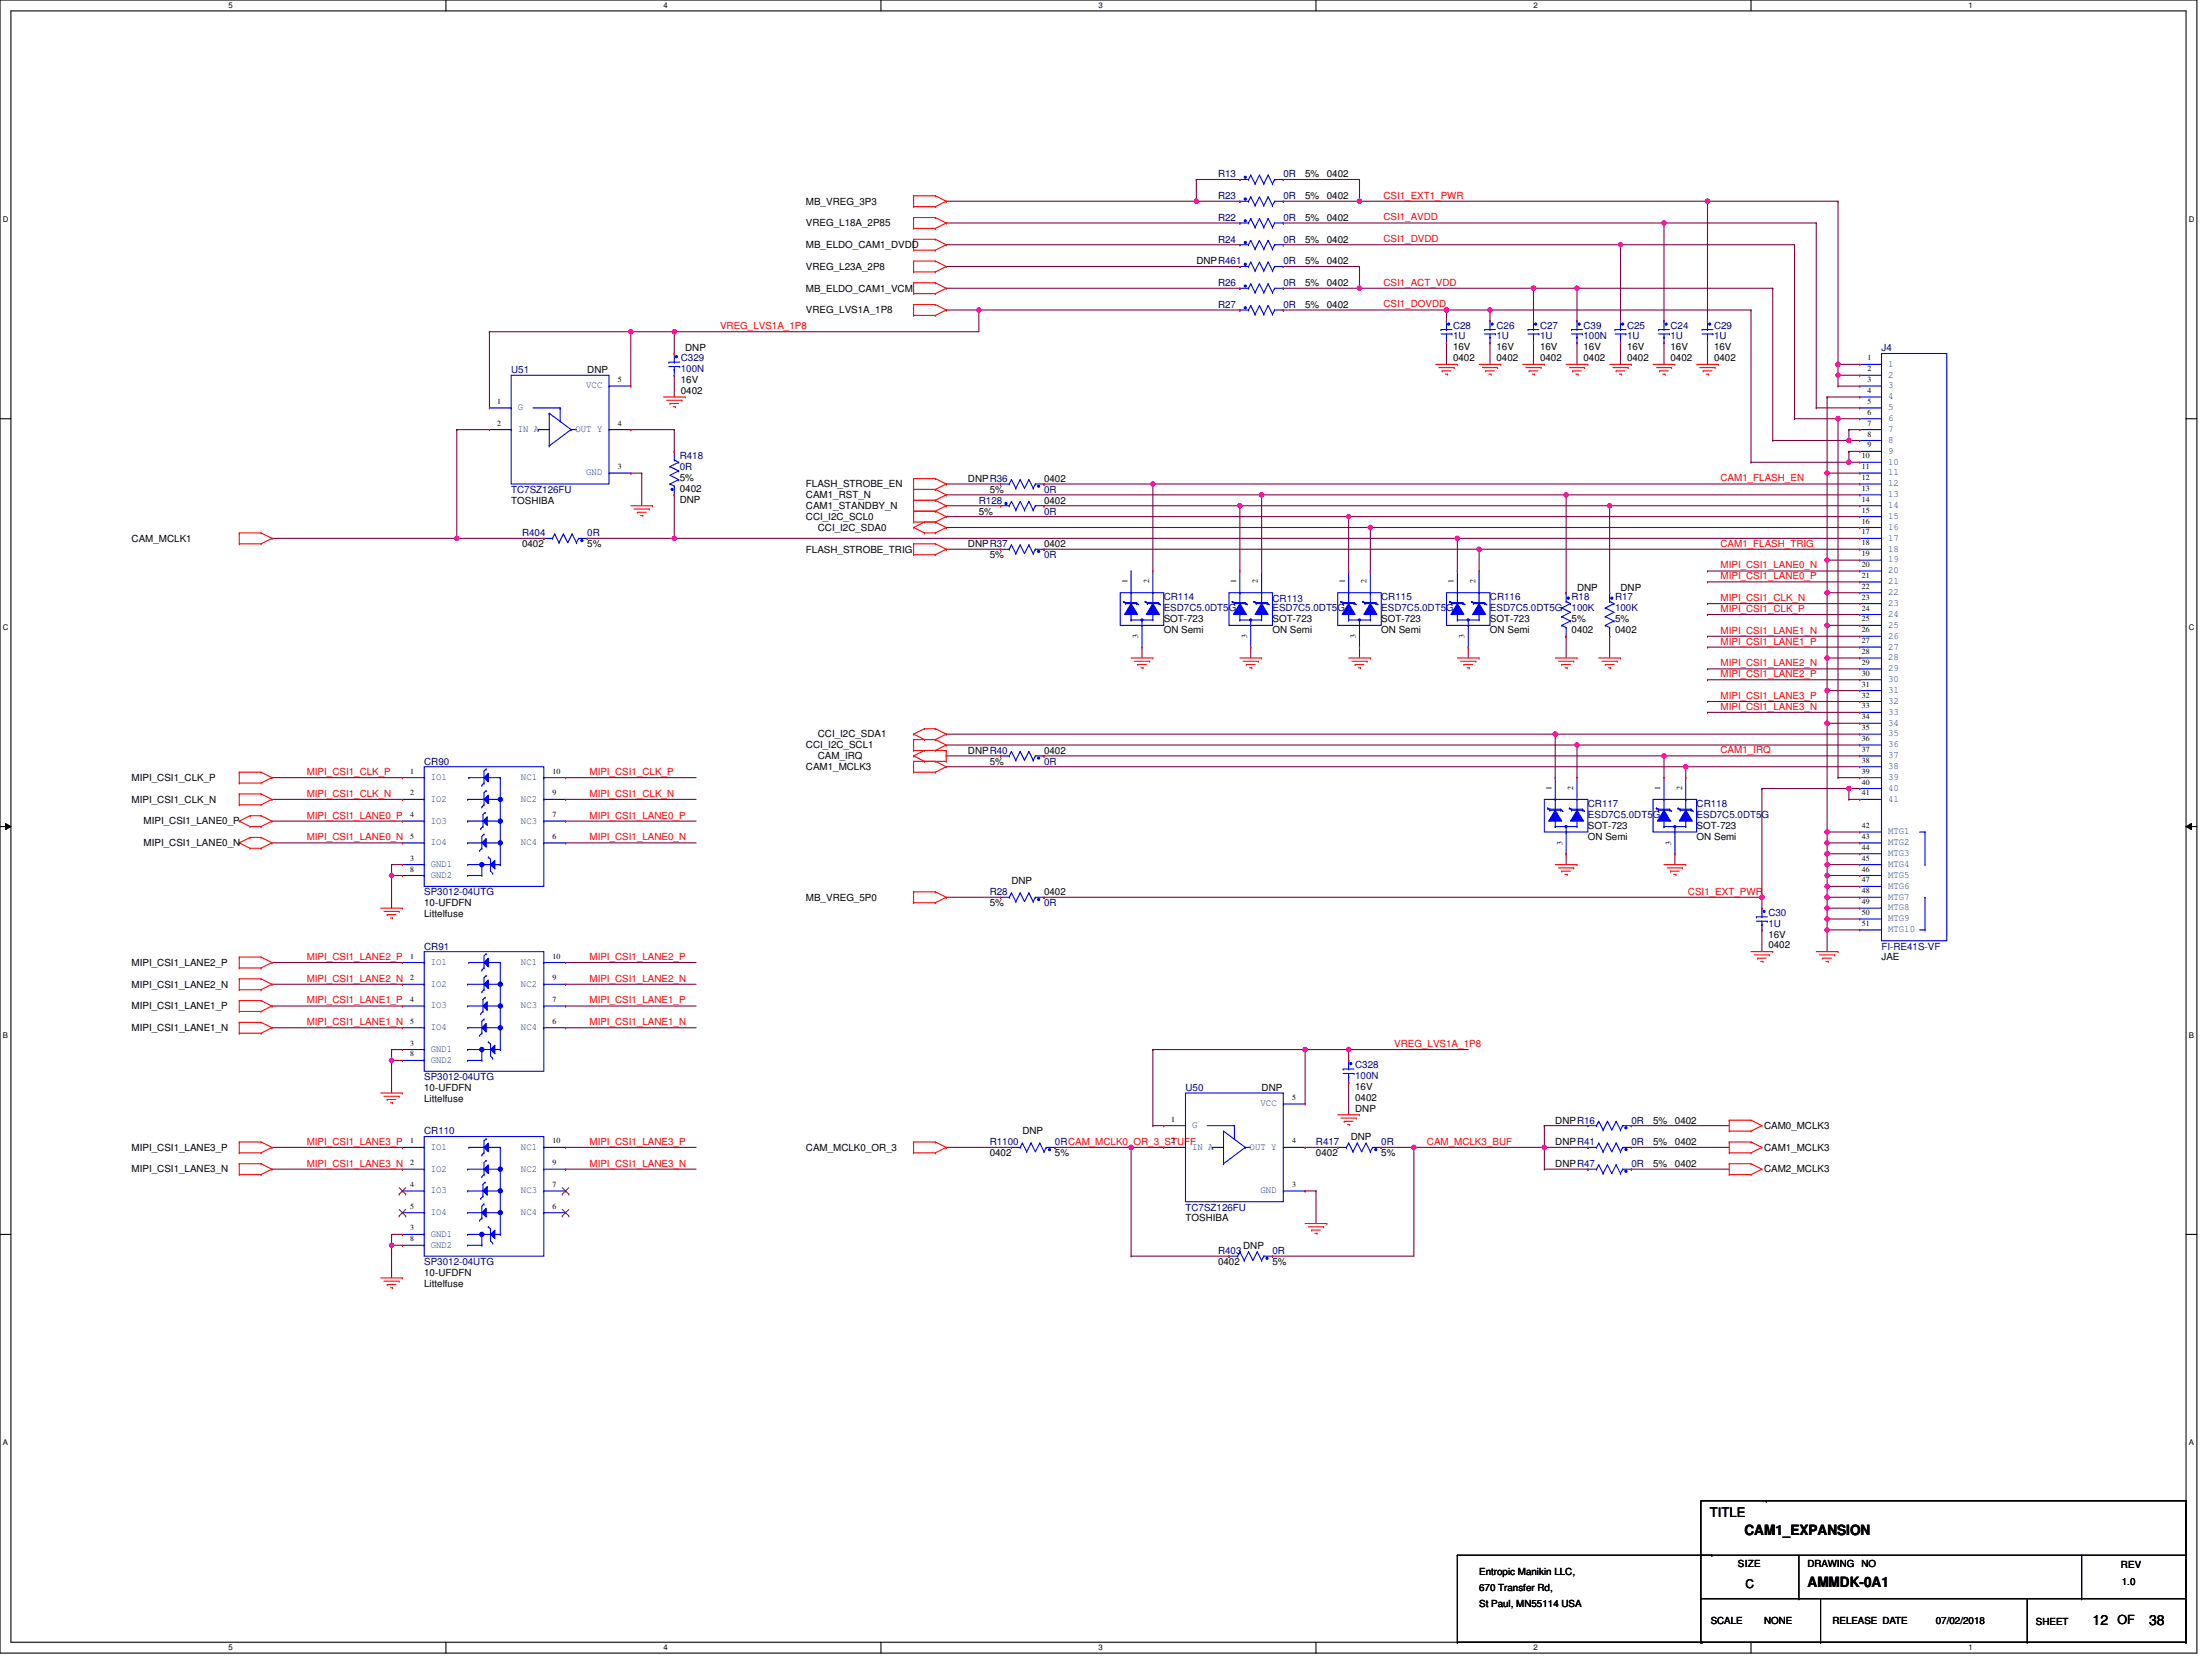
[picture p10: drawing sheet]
<svg xmlns="http://www.w3.org/2000/svg" width="610mm" height="457mm" viewBox="0 0 610 457" stroke-linecap="round" stroke-linejoin="round" font-family="sans-serif">
<defs><g id="words">
<g font-size="3.9">
<text x="480.8" y="423.1">CAM1_EXPANSION</text>
<text x="498.1" y="437.2">AMMDK-0A1</text>
<text x="576.7" y="447.7">12</text>
<text x="592.3" y="447.7">38</text>
</g>
<text font-size="3.6" x="471.2" y="418.1">TITLE</text>
<text font-size="3.5" x="583.6" y="447.6">OF</text>
<text font-size="3.3" x="481.1" y="437.6">C</text>
<g font-size="2.7" fill="#000080">
<text x="335.7" y="48.9">R13</text>
<text x="353.7" y="48.9">0R</text>
<text x="335.7" y="54.9">R23</text>
<text x="353.7" y="54.9">0R</text>
<text x="335.7" y="60.9">R22</text>
<text x="353.7" y="60.9">0R</text>
<text x="335.7" y="66.9">R24</text>
<text x="353.7" y="66.9">0R</text>
<text x="353.7" y="72.9">0R</text>
<text x="335.7" y="78.8">R26</text>
<text x="353.7" y="78.8">0R</text>
<text x="335.7" y="84.8">R27</text>
<text x="353.7" y="84.8">0R</text>
<text x="400.4" y="90.5">C28</text>
<text x="400.4" y="93.5">1U</text>
<text x="412.4" y="90.5">C26</text>
<text x="412.4" y="93.5">1U</text>
<text x="424.4" y="90.5">C27</text>
<text x="424.4" y="93.5">1U</text>
<text x="436.4" y="90.5">C39</text>
<text x="436.4" y="93.5">100N</text>
<text x="448.4" y="90.5">C25</text>
<text x="448.4" y="93.5">1U</text>
<text x="460.4" y="90.5">C24</text>
<text x="460.4" y="93.5">1U</text>
<text x="472.4" y="90.5">C29</text>
<text x="472.4" y="93.5">1U</text>
<text x="187.6" y="99.5">C329</text>
<text x="518.5" y="96.8">J4</text>
<text x="140.9" y="102.8">U51</text>
<text x="187.6" y="102.5">100N</text>
<text x="187.3" y="126.5">R418</text>
<text x="187.3" y="129.5">0R</text>
<text x="140.9" y="135.8">TC7SZ126FU</text>
<text x="287.7" y="135.8">0R</text>
<text x="269.8" y="138.8">R128</text>
<text x="287.7" y="141.8">0R</text>
<text x="143.9" y="147.8">R404</text>
<text x="161.9" y="147.8">0R</text>
<text x="287.7" y="153.8">0R</text>
<text x="320.7" y="165.5">CR114</text>
<text x="350.7" y="165.8">CR113</text>
<text x="380.6" y="165.5">CR115</text>
<text x="410.6" y="165.5">CR116</text>
<text x="433.1" y="165.5">R18</text>
<text x="445.1" y="165.5">R17</text>
<text x="320.7" y="168.5">ESD7C5.0DT5G</text>
<text x="350.7" y="168.5">ESD7C5.0DT5G</text>
<text x="380.6" y="168.5">ESD7C5.0DT5G</text>
<text x="410.6" y="168.5">ESD7C5.0DT5G</text>
<text x="433.1" y="168.5">100K</text>
<text x="445.1" y="168.5">100K</text>
<text x="116.9" y="210.7">CR90</text>
<text x="287.7" y="210.7">0R</text>
<text x="437.6" y="222.4">CR117</text>
<text x="437.6" y="225.4">ESD7C5.0DT5G</text>
<text x="467.6" y="222.4">CR118</text>
<text x="467.6" y="225.4">ESD7C5.0DT5G</text>
<text x="116.9" y="246.7">SP3012-04UTG</text>
<text x="272.8" y="246.7">R28</text>
<text x="287.7" y="249.7">0R</text>
<text x="487.3" y="252.4">C30</text>
<text x="487.3" y="255.4">1U</text>
<text x="116.9" y="261.7">CR91</text>
<text x="518.5" y="261.7">FI-RE41S-VF</text>
<text x="116.9" y="297.6">SP3012-04UTG</text>
<text x="373.5" y="294.3">C328</text>
<text x="373.5" y="297.3">100N</text>
<text x="326.7" y="300.6">U50</text>
<text x="449.6" y="309.6">0R</text>
<text x="116.9" y="312.6">CR110</text>
<text x="272.8" y="315.6">R1100</text>
<text x="290.7" y="315.6">0RCAM_MCLK0_OR_3_STUFF</text>
<text x="362.7" y="315.6">R417</text>
<text x="380.6" y="315.6">0R</text>
<text x="449.6" y="315.6">0R</text>
<text x="449.6" y="321.6">0R</text>
<text x="326.7" y="333.6">TC7SZ126FU</text>
<text x="335.7" y="345.6">R403</text>
<text x="350.7" y="345.6">0R</text>
<text x="116.9" y="348.6">SP3012-04UTG</text>
</g>
<g font-size="2.7">
<text x="359.7" y="48.9">5%</text>
<text x="365.7" y="48.9">0402</text>
<text x="222.1" y="56.4">MB_VREG_3P3</text>
<text x="359.7" y="54.9">5%</text>
<text x="365.7" y="54.9">0402</text>
<text x="222.1" y="62.4">VREG_L18A_2P85</text>
<text x="359.7" y="60.9">5%</text>
<text x="365.7" y="60.9">0402</text>
<text x="222.1" y="68.4">MB_ELDO_CAM1_DVDD</text>
<text x="359.7" y="66.9">5%</text>
<text x="365.7" y="66.9">0402</text>
<text x="222.1" y="74.4">VREG_L23A_2P8</text>
<text x="329.7" y="72.9">DNPR461</text>
<text x="359.7" y="72.9">5%</text>
<text x="365.7" y="72.9">0402</text>
<text x="222.1" y="80.3">MB_ELDO_CAM1_VCM</text>
<text x="359.7" y="78.8">5%</text>
<text x="365.7" y="78.8">0402</text>
<text x="222.1" y="86.3">VREG_LVS1A_1P8</text>
<text x="359.7" y="84.8">5%</text>
<text x="365.7" y="84.8">0402</text>
<text x="188.8" y="96.8">DNP</text>
<text x="400.4" y="96.5">16V</text>
<text x="400.4" y="99.5">0402</text>
<text x="412.4" y="96.5">16V</text>
<text x="412.4" y="99.5">0402</text>
<text x="424.4" y="96.5">16V</text>
<text x="424.4" y="99.5">0402</text>
<text x="436.4" y="96.5">16V</text>
<text x="436.4" y="99.5">0402</text>
<text x="448.4" y="96.5">16V</text>
<text x="448.4" y="99.5">0402</text>
<text x="460.4" y="96.5">16V</text>
<text x="460.4" y="99.5">0402</text>
<text x="472.4" y="96.5">16V</text>
<text x="472.4" y="99.5">0402</text>
<text x="161.9" y="102.8">DNP</text>
<text x="187.6" y="105.5">16V</text>
<text x="187.6" y="108.5">0402</text>
<text x="187.3" y="132.5">5%</text>
<text x="187.3" y="135.5">0402</text>
<text x="222.1" y="137.3">CAM1_RST_N</text>
<text x="222.1" y="134.3">FLASH_STROBE_EN</text>
<text x="266.8" y="132.8">DNPR36</text>
<text x="272.8" y="135.8">5%</text>
<text x="287.7" y="132.8">0402</text>
<text x="140.9" y="138.8">TOSHIBA</text>
<text x="187.3" y="138.5">DNP</text>
<text x="222.1" y="140.3">CAM1_STANDBY_N</text>
<text x="222.1" y="143.3">CCI_I2C_SCL0</text>
<text x="269.8" y="141.8">5%</text>
<text x="287.7" y="138.8">0402</text>
<text x="36.3" y="149.3">CAM_MCLK1</text>
<text x="225.4" y="146.3">CCI_I2C_SDA0</text>
<text x="143.9" y="150.8">0402</text>
<text x="161.9" y="150.8">5%</text>
<text x="222.1" y="152.3">FLASH_STROBE_TRIG</text>
<text x="266.8" y="150.8">DNPR37</text>
<text x="272.8" y="153.8">5%</text>
<text x="287.7" y="150.8">0402</text>
<text x="434.6" y="162.8">DNP</text>
<text x="446.6" y="162.8">DNP</text>
<text x="320.7" y="171.5">SOT-723</text>
<text x="350.7" y="171.5">SOT-723</text>
<text x="380.6" y="171.5">SOT-723</text>
<text x="410.6" y="171.5">SOT-723</text>
<text x="433.1" y="171.5">5%</text>
<text x="445.1" y="171.5">5%</text>
<text x="320.7" y="174.5">ON Semi</text>
<text x="350.7" y="174.5">ON Semi</text>
<text x="380.6" y="174.5">ON Semi</text>
<text x="410.6" y="174.5">ON Semi</text>
<text x="433.1" y="174.5">0402</text>
<text x="445.1" y="174.5">0402</text>
<text x="225.4" y="203.2">CCI_I2C_SDA1</text>
<text x="222.1" y="206.2">CCI_I2C_SCL1</text>
<text x="225.4" y="209.2">CAM_IRQ</text>
<text x="266.8" y="207.7">DNPR40</text>
<text x="287.7" y="207.7">0402</text>
<text x="36.3" y="215.2">MIPI_CSI1_CLK_P</text>
<text x="222.1" y="212.2">CAM1_MCLK3</text>
<text x="272.8" y="210.7">5%</text>
<text x="36.3" y="221.2">MIPI_CSI1_CLK_N</text>
<text x="39.6" y="227.2">MIPI_CSI1_LANE0_P</text>
<text x="39.6" y="233.2">MIPI_CSI1_LANE0_N</text>
<text x="437.6" y="228.4">SOT-723</text>
<text x="437.6" y="231.4">ON Semi</text>
<text x="467.6" y="228.4">SOT-723</text>
<text x="467.6" y="231.4">ON Semi</text>
<text x="278.7" y="243.7">DNP</text>
<text x="116.9" y="249.7">10-UFDFN</text>
<text x="222.1" y="248.2">MB_VREG_5P0</text>
<text x="272.8" y="249.7">5%</text>
<text x="287.7" y="246.7">0402</text>
<text x="116.9" y="252.7">Littelfuse</text>
<text x="487.3" y="258.4">16V</text>
<text x="487.3" y="261.4">0402</text>
<text x="36.3" y="266.2">MIPI_CSI1_LANE2_P</text>
<text x="518.5" y="264.7">JAE</text>
<text x="36.3" y="272.2">MIPI_CSI1_LANE2_N</text>
<text x="36.3" y="278.2">MIPI_CSI1_LANE1_P</text>
<text x="36.3" y="284.2">MIPI_CSI1_LANE1_N</text>
<text x="116.9" y="300.6">10-UFDFN</text>
<text x="116.9" y="303.6">Littelfuse</text>
<text x="347.7" y="300.6">DNP</text>
<text x="373.5" y="300.3">16V</text>
<text x="373.5" y="303.3">0402</text>
<text x="373.5" y="306.3">DNP</text>
<text x="428.6" y="309.6">DNPR16</text>
<text x="455.6" y="309.6">5%</text>
<text x="461.6" y="309.6">0402</text>
<text x="486.2" y="311.1">CAM0_MCLK3</text>
<text x="36.3" y="317.1">MIPI_CSI1_LANE3_P</text>
<text x="222.1" y="317.1">CAM_MCLK0_OR_3</text>
<text x="281.7" y="312.6">DNP</text>
<text x="372.3" y="314.1">DNP</text>
<text x="428.6" y="315.6">DNPR41</text>
<text x="455.6" y="315.6">5%</text>
<text x="461.6" y="315.6">0402</text>
<text x="486.2" y="317.1">CAM1_MCLK3</text>
<text x="36.3" y="323.1">MIPI_CSI1_LANE3_N</text>
<text x="272.8" y="318.6">0402</text>
<text x="290.7" y="318.6">5%</text>
<text x="362.7" y="318.6">0402</text>
<text x="380.6" y="318.6">5%</text>
<text x="428.6" y="321.6">DNPR47</text>
<text x="455.6" y="321.6">5%</text>
<text x="461.6" y="321.6">0402</text>
<text x="486.2" y="323.1">CAM2_MCLK3</text>
<text x="326.7" y="336.6">TOSHIBA</text>
<text x="342.6" y="344.1">DNP</text>
<text x="116.9" y="351.6">10-UFDFN</text>
<text x="335.7" y="348.6">0402</text>
<text x="350.7" y="348.6">5%</text>
<text x="116.9" y="354.6">Littelfuse</text>
<text x="479" y="431.9">SIZE</text>
<text x="498.1" y="431.9">DRAWING</text>
<text x="513" y="431.9">NO</text>
<text x="407.6" y="434">Entropic Manikin LLC,</text>
<text x="584.5" y="432.2">REV</text>
<text x="584.8" y="436.7">1.0</text>
<text x="407.6" y="438.5">670 Transfer Rd,</text>
<text x="407.6" y="443">St Paul, MN55114 USA</text>
<text x="471.5" y="447.5">SCALE</text>
<text x="486.2" y="447.5">NONE</text>
<text x="505" y="447.5">RELEASE DATE</text>
<text x="533.5" y="447.5">07/02/2018</text>
<text x="561.1" y="447.8">SHEET</text>
</g>
<g font-size="2.7" fill="#f00">
<text x="381.3" y="54.7">CSI1_EXT1_PWR</text>
<text x="381.3" y="60.7">CSI1_AVDD</text>
<text x="381.3" y="66.7">CSI1_DVDD</text>
<text x="381.3" y="78.7">CSI1_ACT_VDD</text>
<text x="381.3" y="84.7">CSI1_DOVDD</text>
<text x="198.4" y="90.7">VREG_LVS1A_1P8</text>
<text x="474.2" y="132.7">CAM1_FLASH_EN</text>
<text x="474.2" y="150.7">CAM1_FLASH_TRIG</text>
<text x="474.2" y="156.7">MIPI_CSI1_LANE0_N</text>
<text x="474.2" y="159.6">MIPI_CSI1_LANE0_P</text>
<text x="474.2" y="165.6">MIPI_CSI1_CLK_N</text>
<text x="474.2" y="168.6">MIPI_CSI1_CLK_P</text>
<text x="474.2" y="174.6">MIPI_CSI1_LANE1_N</text>
<text x="474.2" y="177.6">MIPI_CSI1_LANE1_P</text>
<text x="474.2" y="183.6">MIPI_CSI1_LANE2_N</text>
<text x="474.2" y="186.6">MIPI_CSI1_LANE2_P</text>
<text x="474.2" y="192.6">MIPI_CSI1_LANE3_P</text>
<text x="474.2" y="195.6">MIPI_CSI1_LANE3_N</text>
<text x="474.2" y="207.6">CAM1_IRQ</text>
<text x="84.5" y="213.6">MIPI_CSI1_CLK_P</text>
<text x="162.5" y="213.6">MIPI_CSI1_CLK_P</text>
<text x="84.5" y="219.6">MIPI_CSI1_CLK_N</text>
<text x="162.5" y="219.6">MIPI_CSI1_CLK_N</text>
<text x="84.5" y="225.6">MIPI_CSI1_LANE0_P</text>
<text x="162.5" y="225.6">MIPI_CSI1_LANE0_P</text>
<text x="84.5" y="231.6">MIPI_CSI1_LANE0_N</text>
<text x="162.5" y="231.6">MIPI_CSI1_LANE0_N</text>
<text x="465.2" y="246.6">CSI1_EXT_PWR</text>
<text x="84.5" y="264.6">MIPI_CSI1_LANE2_P</text>
<text x="162.5" y="264.6">MIPI_CSI1_LANE2_P</text>
<text x="84.5" y="270.5">MIPI_CSI1_LANE2_N</text>
<text x="162.5" y="270.5">MIPI_CSI1_LANE2_N</text>
<text x="84.5" y="276.5">MIPI_CSI1_LANE1_P</text>
<text x="162.5" y="276.5">MIPI_CSI1_LANE1_P</text>
<text x="84.5" y="282.5">MIPI_CSI1_LANE1_N</text>
<text x="162.5" y="282.5">MIPI_CSI1_LANE1_N</text>
<text x="384.2" y="288.5">VREG_LVS1A_1P8</text>
<text x="84.5" y="315.5">MIPI_CSI1_LANE3_P</text>
<text x="162.5" y="315.5">MIPI_CSI1_LANE3_P</text>
<text x="393.2" y="315.5">CAM_MCLK3_BUF</text>
<text x="84.5" y="321.5">MIPI_CSI1_LANE3_N</text>
<text x="162.5" y="321.5">MIPI_CSI1_LANE3_N</text>
</g>
<g font-size="2.7" fill="#004080">
<text x="520.3" y="101.1">1</text>
<text x="161.6" y="107.1">VCC</text>
<text x="520.3" y="104.1">2</text>
<text x="520.3" y="107.1">3</text>
<text x="142.7" y="113.1">G</text>
<text x="520.3" y="110.1">4</text>
<text x="520.3" y="113.1">5</text>
<text x="142.7" y="119.1">IN A</text>
<text x="158.6" y="119.1">OUT Y</text>
<text x="520.3" y="116">6</text>
<text x="520.3" y="119.1">7</text>
<text x="520.3" y="122">8</text>
<text x="520.3" y="125">9</text>
<text x="161.6" y="131">GND</text>
<text x="520.3" y="128">10</text>
<text x="520.3" y="131">11</text>
<text x="520.3" y="134">12</text>
<text x="520.3" y="137">13</text>
<text x="520.3" y="140">14</text>
<text x="520.3" y="143">15</text>
<text x="520.3" y="146">16</text>
<text x="520.3" y="149">17</text>
<text x="520.3" y="152">18</text>
<text x="520.3" y="155">19</text>
<text x="520.3" y="158">20</text>
<text x="520.3" y="161">21</text>
<text x="520.3" y="164">22</text>
<text x="520.3" y="167">23</text>
<text x="520.3" y="170">24</text>
<text x="520.3" y="173">25</text>
<text x="520.3" y="176">26</text>
<text x="520.3" y="179">27</text>
<text x="520.3" y="182">28</text>
<text x="520.3" y="185">29</text>
<text x="520.3" y="188">30</text>
<text x="520.3" y="191">31</text>
<text x="520.3" y="194">32</text>
<text x="520.3" y="197">33</text>
<text x="520.3" y="200">34</text>
<text x="520.3" y="203">35</text>
<text x="520.3" y="206">36</text>
<text x="520.3" y="209">37</text>
<text x="118.7" y="215">IO1</text>
<text x="143.6" y="215">NC1</text>
<text x="520.3" y="212">38</text>
<text x="520.3" y="215">39</text>
<text x="118.7" y="220.9">IO2</text>
<text x="143.6" y="220.9">NC2</text>
<text x="520.3" y="218">40</text>
<text x="520.3" y="220.9">41</text>
<text x="118.7" y="226.9">IO3</text>
<text x="143.6" y="226.9">NC3</text>
<text x="118.7" y="232.9">IO4</text>
<text x="143.6" y="232.9">NC4</text>
<text x="520.3" y="229.9">MTG1</text>
<text x="520.3" y="232.9">MTG2</text>
<text x="118.7" y="238.9">GND1</text>
<text x="520.3" y="235.9">MTG3</text>
<text x="520.3" y="238.9">MTG4</text>
<text x="118.7" y="241.9">GND2</text>
<text x="520.3" y="241.9">MTG5</text>
<text x="520.3" y="244.9">MTG6</text>
<text x="520.3" y="247.9">MTG7</text>
<text x="520.3" y="250.9">MTG8</text>
<text x="520.3" y="253.9">MTG9</text>
<text x="520.3" y="256.9">MTG10</text>
<text x="118.7" y="265.9">IO1</text>
<text x="143.6" y="265.9">NC1</text>
<text x="118.7" y="271.9">IO2</text>
<text x="143.6" y="271.9">NC2</text>
<text x="118.7" y="277.9">IO3</text>
<text x="143.6" y="277.9">NC3</text>
<text x="118.7" y="283.9">IO4</text>
<text x="143.6" y="283.9">NC4</text>
<text x="118.7" y="289.9">GND1</text>
<text x="118.7" y="292.9">GND2</text>
<text x="347.4" y="304.9">VCC</text>
<text x="328.5" y="310.9">G</text>
<text x="118.7" y="316.9">IO1</text>
<text x="143.6" y="316.9">NC1</text>
<text x="328.5" y="316.9">IN A</text>
<text x="344.4" y="316.9">OUT Y</text>
<text x="118.7" y="322.9">IO2</text>
<text x="143.6" y="322.9">NC2</text>
<text x="118.7" y="328.9">IO3</text>
<text x="143.6" y="328.9">NC3</text>
<text x="347.4" y="328.9">GND</text>
<text x="118.7" y="334.8">IO4</text>
<text x="143.6" y="334.8">NC4</text>
<text x="118.7" y="340.8">GND1</text>
<text x="118.7" y="343.8">GND2</text>
</g>
<g font-size="2.2">
<text x="62.9" y="2.3">5</text>
<text x="182.8" y="2.3">4</text>
<text x="302.7" y="2.3">3</text>
<text x="422.6" y="2.3">2</text>
<text x="542.5" y="2.3">1</text>
<text x=".8" y="61.1">D</text>
<text x="603.2" y="61.1">D</text>
<text x="514.6" y="99.3">1</text>
<text x="170.3" y="105.3">5</text>
<text x="514.6" y="102.3">2</text>
<text x="514.6" y="105.3">3</text>
<text x="137" y="111.3">1</text>
<text x="514.6" y="108.3">4</text>
<text x="514.6" y="111.3">5</text>
<text x="137" y="117.3">2</text>
<text x="170.3" y="117.3">4</text>
<text x="514.6" y="114.3">6</text>
<text x="514.6" y="117.3">7</text>
<text x="514.6" y="120.3">8</text>
<text x="514.6" y="123.3">9</text>
<text x="170.3" y="129.3">3</text>
<text x="513.1" y="126.3">10</text>
<text x="513.1" y="129.3">11</text>
<text x="513.1" y="132.3">12</text>
<text x="513.1" y="135.3">13</text>
<text x="513.1" y="138.3">14</text>
<text x="513.1" y="141.3">15</text>
<text x="513.1" y="144.3">16</text>
<text x="513.1" y="147.3">17</text>
<text x="513.1" y="150.3">18</text>
<text x="513.1" y="153.3">19</text>
<text x="310.7" y="160.7" transform="rotate(-90 310.7 160.7)">1</text>
<text x="316.7" y="160.7" transform="rotate(-90 316.7 160.7)">2</text>
<text x="340.7" y="160.7" transform="rotate(-90 340.7 160.7)">1</text>
<text x="346.7" y="160.7" transform="rotate(-90 346.7 160.7)">2</text>
<text x="370.6" y="160.7" transform="rotate(-90 370.6 160.7)">1</text>
<text x="376.6" y="160.7" transform="rotate(-90 376.6 160.7)">2</text>
<text x="400.6" y="160.7" transform="rotate(-90 400.6 160.7)">1</text>
<text x="406.6" y="160.7" transform="rotate(-90 406.6 160.7)">2</text>
<text x="513.1" y="156.3">20</text>
<text x="513.1" y="159.3">21</text>
<text x="513.1" y="162.3">22</text>
<text x="513.1" y="165.3">23</text>
<text x=".8" y="173.5">C</text>
<text x="513.1" y="168.3">24</text>
<text x="513.1" y="171.3">25</text>
<text x="603.2" y="173.5">C</text>
<text x="313.7" y="175.9" transform="rotate(-90 313.7 175.9)">3</text>
<text x="343.7" y="175.9" transform="rotate(-90 343.7 175.9)">3</text>
<text x="373.6" y="175.9" transform="rotate(-90 373.6 175.9)">3</text>
<text x="403.6" y="175.9" transform="rotate(-90 403.6 175.9)">3</text>
<text x="513.1" y="174.3">26</text>
<text x="513.1" y="177.2">27</text>
<text x="513.1" y="180.2">28</text>
<text x="513.1" y="183.2">29</text>
<text x="513.1" y="186.2">30</text>
<text x="513.1" y="189.2">31</text>
<text x="513.1" y="192.2">32</text>
<text x="513.1" y="195.2">33</text>
<text x="513.1" y="198.2">34</text>
<text x="513.1" y="201.2">35</text>
<text x="513.1" y="204.2">36</text>
<text x="513.1" y="207.2">37</text>
<text x="113" y="213.2">1</text>
<text x="152.3" y="213.2">10</text>
<text x="513.1" y="210.2">38</text>
<text x="513.1" y="213.2">39</text>
<text x="113" y="219.2">2</text>
<text x="152.3" y="219.2">9</text>
<text x="427.6" y="217.6" transform="rotate(-90 427.6 217.6)">1</text>
<text x="433.6" y="217.6" transform="rotate(-90 433.6 217.6)">2</text>
<text x="457.5" y="217.6" transform="rotate(-90 457.5 217.6)">1</text>
<text x="463.5" y="217.6" transform="rotate(-90 463.5 217.6)">2</text>
<text x="513.1" y="216.2">40</text>
<text x="513.1" y="219.2">41</text>
<text x="113" y="225.2">4</text>
<text x="152.3" y="225.2">7</text>
<text x="113" y="231.2">5</text>
<text x="152.3" y="231.2">6</text>
<text x="430.6" y="232.9" transform="rotate(-90 430.6 232.9)">3</text>
<text x="460.5" y="232.9" transform="rotate(-90 460.5 232.9)">3</text>
<text x="513.1" y="228.2">42</text>
<text x="513.1" y="231.2">43</text>
<text x="113" y="237.2">3</text>
<text x="513.1" y="234.2">44</text>
<text x="513.1" y="237.2">45</text>
<text x="113" y="240.2">8</text>
<text x="513.1" y="240.2">46</text>
<text x="513.1" y="243.2">47</text>
<text x="513.1" y="246.2">48</text>
<text x="513.1" y="249.2">49</text>
<text x="513.1" y="252.2">50</text>
<text x="513.1" y="255.2">51</text>
<text x="113" y="264.2">1</text>
<text x="152.3" y="264.2">10</text>
<text x="113" y="270.2">2</text>
<text x="152.3" y="270.2">9</text>
<text x="113" y="276.2">4</text>
<text x="152.3" y="276.2">7</text>
<text x=".8" y="285.9">B</text>
<text x="113" y="282.2">5</text>
<text x="152.3" y="282.2">6</text>
<text x="603.2" y="285.9">B</text>
<text x="113" y="288.1">3</text>
<text x="113" y="291.1">8</text>
<text x="356.1" y="303.1">5</text>
<text x="322.8" y="309.1">1</text>
<text x="113" y="315.1">1</text>
<text x="152.3" y="315.1">10</text>
<text x="322.8" y="315.1">2</text>
<text x="356.1" y="315.1">4</text>
<text x="113" y="321.1">2</text>
<text x="152.3" y="321.1">9</text>
<text x="113" y="327.1">4</text>
<text x="152.3" y="327.1">7</text>
<text x="356.1" y="327.1">3</text>
<text x="113" y="333.1">5</text>
<text x="152.3" y="333.1">6</text>
<text x="113" y="339.1">3</text>
<text x="113" y="342.1">8</text>
<text x=".8" y="398.3">A</text>
<text x="603.2" y="398.3">A</text>
<text x="62.9" y="454.8">5</text>
<text x="182.8" y="454.8">4</text>
<text x="302.7" y="454.8">3</text>
<text x="422.6" y="454.8">2</text>
<text x="542.5" y="454.8">1</text>
</g>
</g></defs>
<path d="M0 0h605.4v455.6h-605.4zM3 3h599.4v449.6h-599.4z" fill="none" stroke="#000" stroke-width=".3"/>
<g fill="#fff">
<path d="M62.9 .3h1.2v2.4h-1.2z"/>
<path d="M62.9 452.9h1.2v2.4h-1.2z"/>
</g>
<path d="M122.9 0v3M122.9 452.6v3" fill="none" stroke="#000" stroke-width=".3"/>
<g fill="#fff">
<path d="M182.8 .3h1.2v2.4h-1.2z"/>
<path d="M182.8 452.9h1.2v2.4h-1.2z"/>
</g>
<path d="M242.8 0v3M242.8 452.6v3" fill="none" stroke="#000" stroke-width=".3"/>
<g fill="#fff">
<path d="M302.7 .3h1.2v2.4h-1.2z"/>
<path d="M302.7 452.9h1.2v2.4h-1.2z"/>
</g>
<path d="M362.7 0v3M362.7 452.6v3" fill="none" stroke="#000" stroke-width=".3"/>
<g fill="#fff">
<path d="M422.6 .3h1.2v2.4h-1.2z"/>
<path d="M422.6 452.9h1.2v2.4h-1.2z"/>
</g>
<path d="M482.6 0v3M482.6 452.6v3" fill="none" stroke="#000" stroke-width=".3"/>
<g fill="#fff">
<path d="M542.5 .3h1.2v2.4h-1.2z"/>
<path d="M542.5 452.9h1.2v2.4h-1.2z"/>
<path d="M.8 59.2h1.5v2.4h-1.5z"/>
<path d="M603.2 59.2h1.5v2.4h-1.5z"/>
<path d="M.8 171.6h1.5v2.4h-1.5z"/>
<path d="M603.2 171.6h1.5v2.4h-1.5z"/>
</g>
<path d="M0 115.4h3M602.4 115.4h3" fill="none" stroke="#000" stroke-width=".3"/>
<g fill="#fff">
<path d="M.8 284h1.4v2.4h-1.4z"/>
<path d="M603.2 284h1.4v2.4h-1.4z"/>
</g>
<path d="M0 227.8h3M602.4 227.8h3" fill="none" stroke="#000" stroke-width=".3"/>
<path d="M1.5 226.9l1.5 .9-1.5 .9zM602.4 227.8l1.5-.9v1.8z" fill="#000"/>
<path d="M1.5 226.9l1.5 .9-1.5 .9zM602.4 227.8l1.5-.9v1.8z" fill="none" stroke="#000" stroke-width=".28"/>
<g fill="#fff">
<path d="M.8 396.4h1.4v2.4h-1.4z"/>
<path d="M603.2 396.4h1.4v2.4h-1.4z"/>
</g>
<path d="M0 340.2h3M602.4 340.2h3" fill="none" stroke="#000" stroke-width=".3"/>
<path d="M107.9 241.3h.1M107.9 241.3v9M107.9 292.2h.1M107.9 292.2v9M107.9 343.2h.1M107.9 343.2v9" fill="none" stroke="#800040" stroke-width=".3"/>
<circle cx="107.9" cy="343.2" r=".6" fill="#f0f"/>
<circle cx="107.9" cy="343.2" r=".6" fill="none" stroke="#f0f" stroke-width=".3"/>
<g fill="none" stroke="#800040" stroke-width=".3">
<path d="M398.6 94.4h.1M398.6 94.4v6M410.6 94.4h.1M410.6 94.4v6M422.6 94.4h.1M422.6 94.4v6M434.6 94.4h.1M434.6 94.4v6M446.6 94.4h.1M446.6 94.4v6M458.6 94.4h.1M458.6 94.4v6"/>
<path d="M470.6 94.4h.1M470.6 94.4v6M314.7 178.3h.1M314.7 178.3v3M344.7 178.3h.1M344.7 178.3v3M374.7 178.3h.1M374.7 178.3v3M404.6 178.3h.1M404.6 178.3v3M503.5 256.3h.1M503.5 256.3v6"/>
</g>
<circle cx="503.5" cy="256.3" r=".59" fill="#f0f"/>
<circle cx="503.5" cy="256.3" r=".59" fill="none" stroke="#f0f" stroke-width=".3"/>
<g fill="none" stroke="#800040" stroke-width=".3">
<path d="M329.7 49.5h.1M329.7 49.5h12M329.7 49.5v6M353.7 49.5h.1M353.7 49.5h21M374.7 49.5h.1M374.7 49.5v6M260.8 61.4h.1M260.8 67.4h.1M260.8 61.4h80.9M260.8 67.4h80.9M185.8 103.4h.1"/>
<path d="M185.8 103.4v6M506.5 100.4h.1M506.5 103.4h.1M506.5 100.4h6M506.5 103.4h6M176.8 130.4h.1M176.8 130.4v9M260.8 133.4h.1M260.8 133.4h14.9M401.6 148.4h.1M401.6 148.4v9M407.6 151.4h.1"/>
<path d="M407.6 151.4v6M431.6 175.3h.1M431.6 175.3v6M443.6 175.3h.1M443.6 175.3v6M431.6 235.3h.1M431.6 235.3v3M461.6 235.3h.1M461.6 235.3v3M485.6 256.3h.1M485.6 256.3v6M371.7 298.2h.1"/>
<path d="M371.7 298.2v9M362.7 328.2h.1M362.7 328.2v9"/>
</g>
<circle cx="506.5" cy="103.4" r=".59" fill="#f0f"/>
<circle cx="506.5" cy="103.4" r=".59" fill="none" stroke="#f0f" stroke-width=".3"/>
<g fill="none" stroke="#800040" stroke-width=".3">
<path d="M422.6 79.4h.1M422.6 79.4v9M434.6 79.4h.1M434.6 79.4v9M398.6 85.4h.1M398.6 85.4v3M410.6 85.4h.1M410.6 85.4v3M506.5 115.4h.1M506.5 115.4v98.9M509.5 118.4h.1M509.5 118.4h3"/>
<path d="M509.5 118.4v3M509.5 124.4h.1M509.5 124.4v3M509.5 124.4h3"/>
</g>
<circle cx="506.5" cy="115.4" r=".6" fill="#f0f"/>
<circle cx="506.5" cy="115.4" r=".6" fill="none" stroke="#f0f" stroke-width=".3"/>
<g fill="none" stroke="#800040" stroke-width=".3">
<path d="M470.6 157.4h.1M470.6 157.4h41.9M470.6 160.4h.1M470.6 166.3h.1M470.6 169.4h.1M470.6 175.3h.1M470.6 178.3h.1M470.6 160.4h41.9M470.6 166.3h41.9M470.6 169.4h41.9M470.6 175.3h41.9M470.6 178.3h41.9"/>
<path d="M470.6 184.3h.1M470.6 187.3h.1M470.6 193.3h.1M470.6 196.3h.1M470.6 184.3h41.9M470.6 187.3h41.9M470.6 193.3h41.9M470.6 196.3h41.9M506.5 214.3h.1M506.5 214.3h6M503.5 256.3h.1M503.5 253.3h.1"/>
<path d="M503.5 250.3h.1M503.5 256.3h9M503.5 253.3h9M503.5 250.3h9"/>
</g>
<circle cx="503.5" cy="250.3" r=".59" fill="#f0f"/>
<circle cx="503.5" cy="250.3" r=".59" fill="none" stroke="#f0f" stroke-width=".3"/>
<path d="M503.5 238.3h.1M503.5 238.3h9M503.5 247.3h.1M503.5 244.3h.1M503.5 241.3h.1M503.5 247.3h9M503.5 244.3h9M503.5 241.3h9" fill="none" stroke="#800040" stroke-width=".3"/>
<circle cx="503.5" cy="238.3" r=".59" fill="#f0f"/>
<circle cx="503.5" cy="238.3" r=".59" fill="none" stroke="#f0f" stroke-width=".3"/>
<g fill="none" stroke="#800040" stroke-width=".3">
<path d="M503.5 172.3h.1M503.5 163.4h.1M503.5 172.3h9M503.5 163.4h9M503.5 199.3h.1M503.5 190.3h.1M503.5 181.3h.1M503.5 199.3h9M503.5 190.3h9M503.5 181.3h9M503.5 235.3h.1M503.5 232.3h.1"/>
<path d="M503.5 229.3h.1M503.5 235.3h9M503.5 232.3h9M503.5 229.3h9"/>
</g>
<circle cx="503.5" cy="163.4" r=".59" fill="#f0f"/>
<circle cx="503.5" cy="163.4" r=".59" fill="none" stroke="#f0f" stroke-width=".3"/>
<g fill="none" stroke="#800040" stroke-width=".3">
<path d="M260.8 73.4h.1M260.8 79.4h.1M260.8 73.4h80.9M260.8 79.4h80.9M185.8 91.4h.1M185.8 91.4v6M173.8 130.4h.1M173.8 130.4h3M260.8 139.4h.1M260.8 139.4h14.9M317.7 133.4h.1M317.7 133.4v24"/>
<path d="M341.7 139.4h.1M341.7 139.4v18M347.7 136.4h.1M347.7 136.4v21M431.6 136.4h.1M431.6 136.4v27M443.6 139.4h.1M443.6 139.4v24M503.5 130.4h.1M503.5 130.4h9M260.8 151.4h.1M260.8 151.4h14.9"/>
<path d="M371.7 142.4h.1M371.7 142.4v15M377.7 145.4h.1M377.7 145.4v12M503.5 154.4h.1M503.5 154.4h9M74.9 214.3h.1M74.9 214.3h36M260.8 208.3h.1M260.8 208.3h14.9M428.6 202.3h.1M428.6 202.3v12"/>
<path d="M434.6 205.3h.1M434.6 205.3v9M458.6 208.3h.1M458.6 208.3v6M464.6 211.3h.1M464.6 211.3v3M509.5 217.3h.1M509.5 217.3v3M74.9 220.3h.1M74.9 226.3h.1M74.9 232.3h.1M74.9 220.3h36"/>
<path d="M74.9 226.3h36M74.9 232.3h36M509.5 220.3h.1M509.5 220.3h3M260.8 247.3h.1M260.8 247.3h14.9M74.9 265.3h.1M74.9 271.3h.1M74.9 277.3h.1M74.9 265.3h36M74.9 271.3h36M74.9 277.3h36"/>
<path d="M74.9 283.2h.1M74.9 283.2h36M74.9 316.2h.1M74.9 316.2h36M389.6 316.2h.1M389.6 316.2v30h-38.9M449.6 310.2h.1M449.6 316.2h.1M449.6 316.2h27M449.6 310.2h27M74.9 322.2h.1M74.9 322.2h36"/>
<path d="M449.6 322.2h.1M449.6 322.2h27M350.7 346.2h.1"/>
</g>
<circle cx="389.6" cy="316.2" r=".59" fill="#f0f"/>
<circle cx="389.6" cy="316.2" r=".59" fill="none" stroke="#f0f" stroke-width=".3"/>
<g fill="none" stroke="#800040" stroke-width=".3">
<path d="M470.6 55.5h.1M470.6 55.5v32.9M353.7 73.4h.1M353.7 73.4h21M374.7 73.4h.1M374.7 73.4v6M446.6 67.4h.1M446.6 67.4v21M458.6 61.4h.1M458.6 61.4v27M173.8 118.4h.1M173.8 118.4h12"/>
<path d="M185.8 118.4h.1M185.8 118.4v6M155.9 214.3h.1M155.9 214.3h35.9M155.9 220.3h.1M155.9 226.3h.1M155.9 232.3h.1M155.9 220.3h35.9M155.9 226.3h35.9M155.9 232.3h35.9M287.7 247.3h.1M287.7 247.3h197.9"/>
<path d="M155.9 265.3h.1M155.9 271.3h.1M155.9 277.3h.1M155.9 265.3h35.9M155.9 271.3h35.9M155.9 277.3h35.9M155.9 283.2h.1M155.9 283.2h35.9M371.7 289.2h.1M371.7 289.2v3M155.9 316.2h.1M155.9 316.2h35.9"/>
<path d="M311.7 316.2h.1M311.7 316.2v30M359.7 316.2h.1M359.7 316.2h9M425.6 316.2h.1M425.6 316.2h12M425.6 316.2v6M155.9 322.2h.1M155.9 322.2h35.9M359.7 328.2h.1M359.7 328.2h3M425.6 322.2h.1"/>
<path d="M425.6 322.2h12M311.7 346.2h.1M311.7 346.2h27"/>
</g>
<circle cx="485.6" cy="247.3" r=".59" fill="#f0f"/>
<circle cx="485.6" cy="247.3" r=".59" fill="none" stroke="#f0f" stroke-width=".3"/>
<path d="M134.9 91.4h.1M134.9 91.4v21M134.9 91.4h38.9" fill="none" stroke="#800040" stroke-width=".3"/>
<circle cx="173.8" cy="91.4" r=".59" fill="#f0f"/>
<circle cx="173.8" cy="91.4" r=".59" fill="none" stroke="#f0f" stroke-width=".3"/>
<g fill="none" stroke="#800040" stroke-width=".3">
<path d="M173.8 91.4h.1M173.8 91.4v15M125.9 118.4h.1M125.9 118.4v30M125.9 118.4h9M185.8 136.4h.1M185.8 136.4v12h-23.9M125.9 148.4h.1M125.9 148.4h24M161.9 148.4h.1M317.7 289.2h.1M317.7 289.2v21"/>
<path d="M317.7 289.2h42M317.7 310.2h.1M317.7 310.2h3"/>
</g>
<circle cx="359.7" cy="289.2" r=".59" fill="#f0f"/>
<circle cx="359.7" cy="289.2" r=".59" fill="none" stroke="#f0f" stroke-width=".3"/>
<path d="M74.9 148.4h.1M74.9 148.4h51M359.7 289.2h.1M359.7 289.2v15" fill="none" stroke="#800040" stroke-width=".3"/>
<circle cx="125.9" cy="148.4" r=".59" fill="#f0f"/>
<circle cx="125.9" cy="148.4" r=".59" fill="none" stroke="#f0f" stroke-width=".3"/>
<path d="M107.9 289.2h.1M107.9 289.2h3M107.9 289.2v3M107.9 343.2h.1M107.9 343.2h3" fill="none" stroke="#800040" stroke-width=".3"/>
<circle cx="107.9" cy="292.2" r=".6" fill="#f0f"/>
<circle cx="107.9" cy="292.2" r=".6" fill="none" stroke="#f0f" stroke-width=".3"/>
<path d="M107.9 238.3h.1M107.9 238.3h3M107.9 238.3v3M107.9 241.3h.1M107.9 241.3h3M107.9 292.2h.1M107.9 292.2h3" fill="none" stroke="#800040" stroke-width=".3"/>
<circle cx="107.9" cy="241.3" r=".6" fill="#f0f"/>
<circle cx="107.9" cy="241.3" r=".6" fill="none" stroke="#f0f" stroke-width=".3"/>
<path d="M260.8 316.2h.1M260.8 316.2h17.9M290.7 316.2h.1M290.7 316.2h21" fill="none" stroke="#800040" stroke-width=".3"/>
<circle cx="311.7" cy="316.2" r=".59" fill="#f0f"/>
<circle cx="311.7" cy="316.2" r=".59" fill="none" stroke="#f0f" stroke-width=".3"/>
<path d="M173.8 91.4h.1M173.8 91.4h96M185.8 91.4h.1M311.7 316.2h.1M311.7 316.2h9M107.9 340.2h.1M107.9 340.2h3M107.9 340.2v3" fill="none" stroke="#800040" stroke-width=".3"/>
<circle cx="185.8" cy="91.4" r=".59" fill="#f0f"/>
<circle cx="185.8" cy="91.4" r=".59" fill="none" stroke="#f0f" stroke-width=".3"/>
<path d="M269.8 85.4h.1M269.8 85.4v6M185.8 148.4h.1M185.8 148.4h326.7M401.6 148.4h.1" fill="none" stroke="#800040" stroke-width=".3"/>
<circle cx="401.6" cy="148.4" r=".59" fill="#f0f"/>
<circle cx="401.6" cy="148.4" r=".59" fill="none" stroke="#f0f" stroke-width=".3"/>
<circle cx="185.8" cy="148.4" r=".59" fill="#f0f"/>
<circle cx="185.8" cy="148.4" r=".59" fill="none" stroke="#f0f" stroke-width=".3"/>
<path d="M260.8 211.3h.1M260.8 211.3h203.8" fill="none" stroke="#800040" stroke-width=".3"/>
<circle cx="464.6" cy="211.3" r=".59" fill="#f0f"/>
<circle cx="464.6" cy="211.3" r=".59" fill="none" stroke="#f0f" stroke-width=".3"/>
<path d="M260.8 205.3h.1M260.8 205.3h173.8M464.6 211.3h.1M464.6 211.3h47.9" fill="none" stroke="#800040" stroke-width=".3"/>
<circle cx="434.6" cy="205.3" r=".59" fill="#f0f"/>
<circle cx="434.6" cy="205.3" r=".59" fill="none" stroke="#f0f" stroke-width=".3"/>
<path d="M260.8 202.3h.1M260.8 202.3h167.8M434.6 205.3h.1M434.6 205.3h77.9" fill="none" stroke="#800040" stroke-width=".3"/>
<circle cx="428.6" cy="202.3" r=".59" fill="#f0f"/>
<circle cx="428.6" cy="202.3" r=".59" fill="none" stroke="#f0f" stroke-width=".3"/>
<path d="M260.8 145.4h.1M260.8 145.4h251.7M377.7 145.4h.1M428.6 202.3h.1M428.6 202.3h83.9" fill="none" stroke="#800040" stroke-width=".3"/>
<circle cx="377.6" cy="145.4" r=".6" fill="#f0f"/>
<circle cx="377.6" cy="145.4" r=".6" fill="none" stroke="#f0f" stroke-width=".3"/>
<path d="M260.8 142.4h.1M260.8 142.4h251.7M371.7 142.4h.1" fill="none" stroke="#800040" stroke-width=".3"/>
<circle cx="371.7" cy="142.4" r=".59" fill="#f0f"/>
<circle cx="371.7" cy="142.4" r=".59" fill="none" stroke="#f0f" stroke-width=".3"/>
<path d="M431.6 136.4h.1M431.6 136.4h80.9" fill="none" stroke="#800040" stroke-width=".3"/>
<circle cx="431.6" cy="136.4" r=".59" fill="#f0f"/>
<circle cx="431.6" cy="136.4" r=".59" fill="none" stroke="#f0f" stroke-width=".3"/>
<path d="M260.8 136.4h.1M260.8 136.4h170.8M347.7 136.4h.1" fill="none" stroke="#800040" stroke-width=".3"/>
<circle cx="347.7" cy="136.4" r=".6" fill="#f0f"/>
<circle cx="347.7" cy="136.4" r=".6" fill="none" stroke="#f0f" stroke-width=".3"/>
<path d="M260.8 85.4h.1M260.8 85.4h80.9M269.8 85.4h.1" fill="none" stroke="#800040" stroke-width=".3"/>
<circle cx="269.7" cy="85.4" r=".59" fill="#f0f"/>
<circle cx="269.7" cy="85.4" r=".59" fill="none" stroke="#f0f" stroke-width=".3"/>
<path d="M260.8 55.5h.1M260.8 55.5h80.9M329.7 55.5h.1" fill="none" stroke="#800040" stroke-width=".3"/>
<circle cx="329.7" cy="55.4" r=".59" fill="#f0f"/>
<circle cx="329.7" cy="55.4" r=".59" fill="none" stroke="#f0f" stroke-width=".3"/>
<path d="M287.7 208.3h.1M287.7 208.3h170.9" fill="none" stroke="#800040" stroke-width=".3"/>
<circle cx="458.6" cy="208.3" r=".59" fill="#f0f"/>
<circle cx="458.6" cy="208.3" r=".59" fill="none" stroke="#f0f" stroke-width=".3"/>
<path d="M287.7 151.4h.1M287.7 151.4h119.9M458.6 208.3h.1M458.6 208.3h53.9" fill="none" stroke="#800040" stroke-width=".3"/>
<circle cx="407.6" cy="151.4" r=".6" fill="#f0f"/>
<circle cx="407.6" cy="151.4" r=".6" fill="none" stroke="#f0f" stroke-width=".3"/>
<path d="M287.7 139.4h.1M287.7 139.4h54M407.6 151.4h.1M407.6 151.4h104.9" fill="none" stroke="#800040" stroke-width=".3"/>
<circle cx="341.7" cy="139.4" r=".59" fill="#f0f"/>
<circle cx="341.7" cy="139.4" r=".59" fill="none" stroke="#f0f" stroke-width=".3"/>
<path d="M341.7 139.4h.1M341.7 139.4h170.8M443.6 139.4h.1" fill="none" stroke="#800040" stroke-width=".3"/>
<circle cx="443.6" cy="139.4" r=".59" fill="#f0f"/>
<circle cx="443.6" cy="139.4" r=".59" fill="none" stroke="#f0f" stroke-width=".3"/>
<path d="M287.7 133.4h.1M287.7 133.4h30" fill="none" stroke="#800040" stroke-width=".3"/>
<circle cx="317.7" cy="133.4" r=".6" fill="#f0f"/>
<circle cx="317.7" cy="133.4" r=".6" fill="none" stroke="#f0f" stroke-width=".3"/>
<path d="M317.7 133.4h.1M317.7 133.4h194.8M482.6 127.4h.1M482.6 127.4h29.9M509.5 127.4h.1" fill="none" stroke="#800040" stroke-width=".3"/>
<circle cx="509.5" cy="127.4" r=".59" fill="#f0f"/>
<circle cx="509.5" cy="127.4" r=".59" fill="none" stroke="#f0f" stroke-width=".3"/>
<path d="M410.6 85.4h.1M410.6 85.4h72M482.6 85.4h.1M482.6 85.4v42" fill="none" stroke="#800040" stroke-width=".3"/>
<circle cx="410.6" cy="85.4" r=".59" fill="#f0f"/>
<circle cx="410.6" cy="85.4" r=".59" fill="none" stroke="#f0f" stroke-width=".3"/>
<path d="M353.7 85.4h.1M353.7 85.4h56.9M398.6 85.4h.1" fill="none" stroke="#800040" stroke-width=".3"/>
<circle cx="398.6" cy="85.4" r=".59" fill="#f0f"/>
<circle cx="398.6" cy="85.4" r=".59" fill="none" stroke="#f0f" stroke-width=".3"/>
<path d="M353.7 79.4h.1M353.7 79.4h68.9M374.7 79.4h.1" fill="none" stroke="#800040" stroke-width=".3"/>
<circle cx="422.6" cy="79.4" r=".6" fill="#f0f"/>
<circle cx="422.6" cy="79.4" r=".6" fill="none" stroke="#f0f" stroke-width=".3"/>
<circle cx="374.6" cy="79.4" r=".59" fill="#f0f"/>
<circle cx="374.6" cy="79.4" r=".59" fill="none" stroke="#f0f" stroke-width=".3"/>
<path d="M422.6 79.4h.1M422.6 79.4h65.9M434.6 79.4h.1" fill="none" stroke="#800040" stroke-width=".3"/>
<circle cx="434.6" cy="79.4" r=".59" fill="#f0f"/>
<circle cx="434.6" cy="79.4" r=".59" fill="none" stroke="#f0f" stroke-width=".3"/>
<path d="M488.5 79.4h.1M488.5 79.4v42M488.5 121.4h.1M488.5 121.4h21" fill="none" stroke="#800040" stroke-width=".3"/>
<circle cx="509.5" cy="121.4" r=".59" fill="#f0f"/>
<circle cx="509.5" cy="121.4" r=".59" fill="none" stroke="#f0f" stroke-width=".3"/>
<path d="M353.7 67.4h.1M353.7 67.4h140.8M446.6 67.4h.1M509.5 121.4h.1M509.5 121.4h3" fill="none" stroke="#800040" stroke-width=".3"/>
<circle cx="446.6" cy="67.4" r=".59" fill="#f0f"/>
<circle cx="446.6" cy="67.4" r=".59" fill="none" stroke="#f0f" stroke-width=".3"/>
<path d="M353.7 61.4h.1M353.7 61.4h104.9M494.5 67.4h.1M494.5 67.4v48M494.5 115.4h.1M494.5 115.4h18M506.5 115.4h.1" fill="none" stroke="#800040" stroke-width=".3"/>
<circle cx="458.6" cy="61.4" r=".59" fill="#f0f"/>
<circle cx="458.6" cy="61.4" r=".59" fill="none" stroke="#f0f" stroke-width=".3"/>
<path d="M353.7 55.5h.1M353.7 55.5h116.9M374.7 55.5h.1M458.6 61.4h.1M458.6 61.4h41.9M500.5 61.4h.1M500.5 61.4v51M500.5 112.4h.1M500.5 112.4h12" fill="none" stroke="#800040" stroke-width=".3"/>
<circle cx="470.6" cy="55.4" r=".59" fill="#f0f"/>
<circle cx="470.6" cy="55.4" r=".59" fill="none" stroke="#f0f" stroke-width=".3"/>
<circle cx="374.6" cy="55.4" r=".59" fill="#f0f"/>
<circle cx="374.6" cy="55.4" r=".59" fill="none" stroke="#f0f" stroke-width=".3"/>
<path d="M470.6 55.5h.1M470.6 55.5h35.9M506.5 55.5h.1M506.5 55.5v44.9" fill="none" stroke="#800040" stroke-width=".3"/>
<circle cx="506.5" cy="100.4" r=".6" fill="#f0f"/>
<circle cx="506.5" cy="100.4" r=".6" fill="none" stroke="#f0f" stroke-width=".3"/>
<path d="M506.5 100.4h.1M506.5 103.4h.1M506.5 106.4h.1M506.5 100.4v6M506.5 106.4h6M359.7 289.2h.1M359.7 289.2h44.9M371.7 289.2h.1" fill="none" stroke="#800040" stroke-width=".3"/>
<circle cx="371.7" cy="289.2" r=".59" fill="#f0f"/>
<circle cx="371.7" cy="289.2" r=".59" fill="none" stroke="#f0f" stroke-width=".3"/>
<path d="M380.6 316.2h.1M380.6 316.2h45M389.6 316.2h.1" fill="none" stroke="#800040" stroke-width=".3"/>
<circle cx="425.6" cy="316.2" r=".59" fill="#f0f"/>
<circle cx="425.6" cy="316.2" r=".59" fill="none" stroke="#f0f" stroke-width=".3"/>
<path d="M485.6 217.3h.1M485.6 217.3v33M485.6 217.3h23.9M485.6 247.3h.1M425.6 310.2h.1M425.6 310.2v6M425.6 310.2h12" fill="none" stroke="#800040" stroke-width=".3"/>
<circle cx="509.5" cy="217.3" r=".59" fill="#f0f"/>
<circle cx="509.5" cy="217.3" r=".59" fill="none" stroke="#f0f" stroke-width=".3"/>
<path d="M503.5 109.4h.1M503.5 109.4h9M503.5 109.4v21M509.5 217.3h.1M509.5 217.3h3" fill="none" stroke="#800040" stroke-width=".3"/>
<circle cx="503.5" cy="130.4" r=".59" fill="#f0f"/>
<circle cx="503.5" cy="130.4" r=".59" fill="none" stroke="#f0f" stroke-width=".3"/>
<path d="M503.5 130.4h.1M503.5 130.4v24" fill="none" stroke="#800040" stroke-width=".3"/>
<circle cx="503.5" cy="154.4" r=".59" fill="#f0f"/>
<circle cx="503.5" cy="154.4" r=".59" fill="none" stroke="#f0f" stroke-width=".3"/>
<path d="M503.5 154.4h.1M503.5 154.4v26.9M503.5 163.4h.1M503.5 172.3h.1" fill="none" stroke="#800040" stroke-width=".3"/>
<circle cx="503.5" cy="181.3" r=".59" fill="#f0f"/>
<circle cx="503.5" cy="181.3" r=".59" fill="none" stroke="#f0f" stroke-width=".3"/>
<circle cx="503.5" cy="172.3" r=".59" fill="#f0f"/>
<circle cx="503.5" cy="172.3" r=".59" fill="none" stroke="#f0f" stroke-width=".3"/>
<path d="M503.5 181.3h.1M503.5 181.3v9" fill="none" stroke="#800040" stroke-width=".3"/>
<circle cx="503.5" cy="190.3" r=".59" fill="#f0f"/>
<circle cx="503.5" cy="190.3" r=".59" fill="none" stroke="#f0f" stroke-width=".3"/>
<path d="M503.5 190.3h.1M503.5 199.3h.1M503.5 190.3v39" fill="none" stroke="#800040" stroke-width=".3"/>
<circle cx="503.5" cy="199.3" r=".59" fill="#f0f"/>
<circle cx="503.5" cy="199.3" r=".59" fill="none" stroke="#f0f" stroke-width=".3"/>
<path d="M503.5 229.3h.1M503.5 229.3v3" fill="none" stroke="#800040" stroke-width=".3"/>
<circle cx="503.5" cy="232.3" r=".59" fill="#f0f"/>
<circle cx="503.5" cy="232.3" r=".59" fill="none" stroke="#f0f" stroke-width=".3"/>
<circle cx="503.5" cy="229.3" r=".59" fill="#f0f"/>
<circle cx="503.5" cy="229.3" r=".59" fill="none" stroke="#f0f" stroke-width=".3"/>
<path d="M503.5 232.3h.1M503.5 232.3v3" fill="none" stroke="#800040" stroke-width=".3"/>
<circle cx="503.5" cy="235.3" r=".59" fill="#f0f"/>
<circle cx="503.5" cy="235.3" r=".59" fill="none" stroke="#f0f" stroke-width=".3"/>
<path d="M503.5 235.3h.1M503.5 238.3h.1M503.5 235.3v9M503.5 241.3h.1" fill="none" stroke="#800040" stroke-width=".3"/>
<circle cx="503.5" cy="244.3" r=".59" fill="#f0f"/>
<circle cx="503.5" cy="244.3" r=".59" fill="none" stroke="#f0f" stroke-width=".3"/>
<circle cx="503.5" cy="241.3" r=".59" fill="#f0f"/>
<circle cx="503.5" cy="241.3" r=".59" fill="none" stroke="#f0f" stroke-width=".3"/>
<path d="M503.5 244.3h.1M503.5 244.3v3" fill="none" stroke="#800040" stroke-width=".3"/>
<circle cx="503.5" cy="247.3" r=".59" fill="#f0f"/>
<circle cx="503.5" cy="247.3" r=".59" fill="none" stroke="#f0f" stroke-width=".3"/>
<path d="M503.5 247.3h.1M503.5 250.3h.1M503.5 253.3h.1M503.5 247.3v9" fill="none" stroke="#800040" stroke-width=".3"/>
<circle cx="503.5" cy="253.3" r=".59" fill="#f0f"/>
<circle cx="503.5" cy="253.3" r=".59" fill="none" stroke="#f0f" stroke-width=".3"/>
<g fill="none" stroke="#f00" stroke-width=".3">
<path d="M251.8 60h.1M251.8 57h.1M251.8 54h.1M251.8 54v3M251.8 60v2.9M251.8 60h6M251.8 54h6M251.8 57h6M257.8 60h.1M257.8 54h.1M257.8 57h.1M257.8 60l3 1.4"/>
<path d="M257.8 54l3 1.5M260.8 55.5h.1M260.8 55.5l-3 1.5M251.8 62.9h.1M251.8 68.9h.1M251.8 65.9h.1M251.8 74.9h.1M251.8 71.9h.1M251.8 77.9h.1M251.8 65.9v3M251.8 71.9v3M251.8 77.9v3"/>
<path d="M251.8 62.9h6M251.8 65.9h6M251.8 68.9h6M251.8 71.9h6M251.8 74.9h6M251.8 77.9h6M257.8 62.9h.1M257.8 65.9h.1M257.8 68.9h.1M257.8 71.9h.1M257.8 74.9h.1M257.8 77.9h.1"/>
<path d="M257.8 65.9l3 1.5M257.8 71.9l3 1.5M257.8 77.9l3 1.5M260.8 61.4h.1M260.8 67.4h.1M260.8 73.4h.1M260.8 79.4h.1M260.8 61.4l-3 1.5M260.8 67.4l-3 1.5M260.8 73.4l-3 1.5M260.8 79.4l-3 1.5M251.8 80.9h.1"/>
<path d="M251.8 86.9h.1M251.8 83.9h.1M251.8 83.9v3M251.8 80.9h6M251.8 83.9h6M251.8 86.9h6M257.8 80.9h.1M257.8 83.9h.1M257.8 86.9h.1M257.8 83.9l3 1.5M260.8 85.4h.1M260.8 85.4l-3 1.5"/>
<path d="M182.8 109.4h6M183.7 110.3h4.2M184.6 111.2h.1M184.6 111.2h2.4M185.5 112.1h.6M186.1 112.1h.1M187.9 110.3h.1M188.8 109.4h.1M395.6 100.4h6M396.5 101.3h4.2M397.4 102.2h.1M397.4 102.2h2.4"/>
<path d="M398.3 103.1h.6M398.9 103.1h.1M400.7 101.3h.1M401.6 100.4h.1M407.6 100.4h6M408.5 101.3h4.2M409.4 102.2h.1M409.4 102.2h2.4M410.3 103.1h.6M410.9 103.1h.1M412.7 101.3h.1M413.6 100.4h.1"/>
<path d="M419.6 100.4h6M420.5 101.3h4.2M421.4 102.2h.1M421.4 102.2h2.4M422.3 103.1h.6M422.9 103.1h.1M424.7 101.3h.1M425.6 100.4h.1M431.6 100.4h6M432.5 101.3h4.2M433.4 102.2h.1M433.4 102.2h2.4"/>
<path d="M434.3 103.1h.6M434.9 103.1h.1M436.7 101.3h.1M437.6 100.4h.1M443.6 100.4h6M444.5 101.3h4.2M445.4 102.2h.1M445.4 102.2h2.4M446.3 103.1h.6M446.9 103.1h.1M448.7 101.3h.1M449.6 100.4h.1"/>
<path d="M455.6 100.4h6M456.5 101.3h4.2M457.4 102.2h.1M457.4 102.2h2.4M458.3 103.1h.6M458.9 103.1h.1M460.7 101.3h.1M461.6 100.4h.1M467.6 100.4h6M468.5 101.3h4.2M469.4 102.2h.1M469.4 102.2h2.4"/>
<path d="M470.3 103.1h.6M470.9 103.1h.1M472.7 101.3h.1M473.6 100.4h.1M173.8 139.4h6M179.8 139.4h.1M251.8 137.9h.1M251.8 134.9h.1M251.8 131.9h.1M251.8 134.9h6M251.8 137.9h6M251.8 131.9v12"/>
<path d="M251.8 131.9h6M257.8 134.9h.1M257.8 137.9h.1M257.8 131.9h.1M257.8 134.9l3 1.5M257.8 137.9l3 1.5M257.8 131.9l3 1.5M260.8 136.4h.1M260.8 139.4h.1M260.8 133.4h.1M260.8 136.4l-3 1.5M260.8 139.4l-3 1.5"/>
<path d="M260.8 133.4l-3 1.5M65.9 149.9h.1M65.9 146.9h.1M65.9 146.9h6M65.9 149.9h6M65.9 146.9v3M71.9 146.9h.1M71.9 149.9h.1M71.9 146.9l3 1.5M74.9 148.4h.1M74.9 148.4l-3 1.5M174.7 140.3h4.2"/>
<path d="M175.6 141.2h.1M175.6 141.2h2.4M176.5 142.1h.6M177.1 142.1h.1M178.9 140.3h.1M251.8 140.9h.1M251.8 143.9h.1M251.8 145.4h.1M251.8 152.9h.1M251.8 149.9h.1M251.8 149.9h6M251.8 149.9v3"/>
<path d="M251.8 140.9h6M251.8 143.9h6M251.8 145.4l3 1.5M251.8 152.9h6M254.8 143.9h.1M254.8 146.9h.1M254.8 146.9h3M254.8 143.9l-3 1.5M257.8 140.9h.1M257.8 143.9h.1M257.8 146.9h.1M257.8 149.9h.1"/>
<path d="M257.8 152.9h.1M257.8 140.9l3 1.5M257.8 143.9l3 1.5M257.8 149.9l3 1.5M260.8 142.4h.1M260.8 145.4h.1M260.8 151.4h.1M260.8 142.4l-3 1.5M260.8 145.4l-3 1.5M260.8 151.4l-3 1.5M311.7 181.3h6M312.6 182.2h4.2"/>
<path d="M313.5 183.1h.1M313.5 183.1h2.4M314.4 184h.6M315 184h.1M316.8 182.2h.1M317.7 181.3h.1M341.7 181.3h6M342.6 182.2h4.2M343.5 183.1h.1M343.5 183.1h2.4M344.4 184h.6M345 184h.1"/>
<path d="M346.8 182.2h.1M347.7 181.3h.1M371.7 181.3h6M372.6 182.2h4.2M373.5 183.1h.1M373.5 183.1h2.4M374.4 184h.6M375 184h.1M376.8 182.2h.1M377.7 181.3h.1M401.6 181.3h6M402.5 182.2h4.2"/>
<path d="M403.4 183.1h.1M403.4 183.1h2.4M404.3 184h.6M404.9 184h.1M406.7 182.2h.1M407.6 181.3h.1M428.6 181.3h6M429.5 182.2h4.2M430.4 183.1h.1M430.4 183.1h2.4M431.3 184h.6M431.9 184h.1"/>
<path d="M433.7 182.2h.1M434.6 181.3h.1M440.6 181.3h6M441.5 182.2h4.2M442.4 183.1h.1M442.4 183.1h2.4M443.3 184h.6M443.9 184h.1M445.7 182.2h.1M446.6 181.3h.1M65.9 215.8h.1M65.9 212.8h.1"/>
<path d="M65.9 218.8h.1M65.9 212.8v3M65.9 218.8v3M65.9 212.8h6M65.9 215.8h6M65.9 218.8h6M71.9 212.8h.1M71.9 215.8h.1M71.9 218.8h.1M71.9 212.8l3 1.5M71.9 218.8l3 1.5M74.9 214.3h.1"/>
<path d="M74.9 214.3l-3 1.5M251.8 206.8h.1M251.8 203.8h.1M251.8 212.8h.1M251.8 209.8h.1M251.8 202.3h.1M251.8 208.3h.1M251.8 203.8v3M251.8 209.8v3M251.8 203.8h6M251.8 206.8h9M251.8 209.8h9"/>
<path d="M251.8 212.8h6M251.8 202.3l3 1.5M251.8 208.3l3 1.5M254.8 200.8h.1M254.8 203.8h.1M254.8 206.8h.1M254.8 209.8h.1M254.8 200.8l-3 1.5M254.8 200.8h3M254.8 206.8l-3 1.5M257.8 203.8h.1M257.8 206.8h.1"/>
<path d="M257.8 209.8h.1M257.8 212.8h.1M257.8 200.8h.1M257.8 203.8l3 1.5M257.8 209.8l3 1.5M257.8 200.8l3 1.5M260.8 205.3h.1M260.8 211.3h.1M260.8 202.3h.1M260.8 206.8h.1M260.8 209.8h.1M260.8 205.3l-3 1.5"/>
<path d="M260.8 211.3l-3 1.5M260.8 202.3l-3 1.5M260.8 206.8v3M65.9 221.8h.1M65.9 226.3h.1M65.9 232.3h.1M65.9 221.8h6M65.9 226.3l3 1.5M65.9 232.3l3 1.5M68.9 224.8h.1M68.9 227.8h.1M68.9 230.8h.1"/>
<path d="M68.9 233.8h.1M68.9 224.8l-3 1.5M68.9 224.8h3M68.9 227.8h3M68.9 230.8l-3 1.5M68.9 230.8h3M68.9 233.8h3M71.9 221.8h.1M71.9 224.8h.1M71.9 227.8h.1M71.9 230.8h.1M71.9 233.8h.1"/>
<path d="M71.9 224.8l3 1.5M71.9 230.8l3 1.5M74.9 220.3h.1M74.9 226.3h.1M74.9 232.3h.1M74.9 220.3l-3 1.5M74.9 226.3l-3 1.5M74.9 232.3l-3 1.5M428.6 238.3h6M429.5 239.2h4.2M433.7 239.2h.1M434.6 238.3h.1"/>
<path d="M458.6 238.3h6M459.5 239.2h4.2M463.7 239.2h.1M464.6 238.3h.1M104.9 250.3h6M105.8 251.2h4.2M106.7 252.1h.1M106.7 252.1h2.4M107.6 253h.6M108.2 253h.1M110 251.2h.1M110.9 250.3h.1"/>
<path d="M251.8 248.8h.1M251.8 245.8h.1M251.8 245.8v3M251.8 245.8h6M251.8 248.8h6M257.8 245.8h.1M257.8 248.8h.1M257.8 245.8l3 1.5M260.8 247.3h.1M260.8 247.3l-3 1.5M430.4 240.1h.1M430.4 240.1h2.4"/>
<path d="M431.3 241h.6M431.9 241h.1M460.4 240.1h.1M460.4 240.1h2.4M461.3 241h.6M461.9 241h.1M65.9 266.8h.1M65.9 263.8h.1M65.9 272.8h.1M65.9 269.8h.1M65.9 278.7h.1M65.9 275.7h.1"/>
<path d="M65.9 263.8v3M65.9 269.8v3M65.9 275.7v3M65.9 263.8h6M65.9 266.8h6M65.9 269.8h6M65.9 272.8h6M65.9 275.7h6M65.9 278.7h6M71.9 263.8h.1M71.9 266.8h.1M71.9 269.8h.1"/>
<path d="M71.9 272.8h.1M71.9 275.7h.1M71.9 278.7h.1M71.9 263.8l3 1.5M71.9 269.8l3 1.5M71.9 275.7l3 1.6M74.9 265.3h.1M74.9 271.3h.1M74.9 277.3h.1M74.9 265.3l-3 1.5M74.9 271.3l-3 1.5M74.9 277.3l-3 1.4"/>
<path d="M482.6 262.3h5.9M483.5 263.2h4.1M484.4 264.1h.1M484.4 264.1h2.3M485.3 265h.6M485.9 265h.1M487.6 263.2h.1M488.5 262.3h.1M500.5 262.3h6M501.4 263.2h4.2M502.3 264.1h.1M502.3 264.1h2.4"/>
<path d="M503.2 265h.6M503.8 265h.1M505.6 263.2h.1M506.5 262.3h.1M65.9 284.7h.1M65.9 281.7h.1M65.9 281.7v3M65.9 281.7h6M65.9 284.7h6M71.9 281.7h.1M71.9 284.7h.1M71.9 281.7l3 1.5"/>
<path d="M74.9 283.2h.1M74.9 283.2l-3 1.5M65.9 317.7h.1M65.9 314.7h.1M65.9 314.7v3M65.9 314.7h6M65.9 317.7h6M71.9 314.7h.1M71.9 317.7h.1M71.9 314.7l3 1.5M74.9 316.2h.1M74.9 316.2l-3 1.5"/>
<path d="M104.9 301.2h6M105.8 302.1h4.2M106.7 303h.1M106.7 303h2.4M107.6 303.9h.6M108.2 303.9h.1M110 302.1h.1M110.9 301.2h.1M251.8 317.7h.1M251.8 314.7h.1M251.8 314.7v3M251.8 314.7h6"/>
<path d="M251.8 317.7h6M257.8 314.7h.1M257.8 317.7h.1M257.8 314.7l3 1.5M260.8 316.2h.1M260.8 316.2l-3 1.5M368.7 307.2h6M369.6 308.1h4.2M370.5 309h.1M370.5 309h2.4M371.4 309.9h.6M372 309.9h.1"/>
<path d="M373.8 308.1h.1M374.7 307.2h.1M476.6 311.7h.1M476.6 308.7h.1M476.6 317.7h.1M476.6 314.7h.1M476.6 314.7h6M476.6 317.7h6M476.6 308.7h6M476.6 311.7h6M476.6 308.7v3M476.6 314.7v3"/>
<path d="M482.6 308.7h.1M482.6 311.7h.1M482.6 314.7h.1M482.6 317.7h.1M482.6 308.7l3 1.5M482.6 314.7l3 1.5M485.6 310.2h.1M485.6 316.2h.1M485.6 310.2l-3 1.5M485.6 316.2l-3 1.5M65.9 323.7h.1M65.9 320.7h.1"/>
<path d="M65.9 320.7v3M65.9 320.7h6M65.9 323.7h6M71.9 320.7h.1M71.9 323.7h.1M71.9 320.7l3 1.5M74.9 322.2h.1M74.9 322.2l-3 1.5M359.7 337.2h6M360.6 338.1h4.2M361.5 339h.1M361.5 339h2.4"/>
<path d="M362.4 339.9h.6M363 339.9h.1M364.8 338.1h.1M365.7 337.2h.1M476.6 323.7h.1M476.6 320.7h.1M476.6 320.7h6M476.6 323.7h6M476.6 320.7v3M482.6 320.7h.1M482.6 323.7h.1M482.6 320.7l3 1.5"/>
<path d="M485.6 322.2h.1M485.6 322.2l-3 1.5M104.9 352.2h6M105.8 353.1h4.2M106.7 354h.1M106.7 354h2.4M107.6 354.9h.6M108.2 354.9h.1M110 353.1h.1M110.9 352.2h.1"/>
</g>
<g fill="none" stroke="#000" stroke-width=".3">
<path d="M486.7 413.6h.1M401.6 428.6h.1M401.6 428.6h200.8M401.6 428.6v24M471.8 428.6h.1M495.7 428.6v12M573.7 428.6v12M602.4 428.6h.1M401.6 452.6h.1M401.6 452.6h200.8M468.8 452.6h.1M468.8 452.6v-39h133.6v39"/>
<path d="M468.8 440.6h133.6M469.1 452.6h.1M495.7 440.6h.1M501.7 452.6h.1M501.7 440.6v12M558.7 452.6h.1M558.7 440.6v12M573.7 440.6h.1M602.4 440.6h.1M602.4 452.6h.1"/>
</g>
<g fill="none" stroke="#00f" stroke-width=".3">
<path d="M110.9 214.3h6M116.9 211.3h33v33h-33zM116.9 214.3h.1M129.2 214.3h.1M129.2 214.3h4.2M132.8 216.4h.1M133.4 215.8h.1M133.4 215.8l-.6 .6M134 211.9h.1M134 217.9h.1M134 211.9l-.6 .6v3.3M134 217.9l-.6 .6v3.3"/>
<path d="M134.6 214.3h3.3M137.9 214.3h.1M137.9 214.3v24M149.9 214.3h.1M149.9 214.3h6M110.9 220.3h6M110.9 226.3h6M110.9 232.3h6M110.9 238.3h6M116.9 220.3h.1M116.9 226.3h.1M116.9 232.3h.1"/>
<path d="M116.9 238.3h.1M128.9 220.3h.1M128.9 226.3h.1M128.9 232.3h.1M128.9 238.3h.1M128.9 220.3h4.5M128.9 226.3h4.2M128.9 232.3h3.9M128.9 238.3h6.3M132.2 234.4h.1M132.5 228.4h.1M132.8 222.4h.1"/>
<path d="M132.8 233.8h.1M132.8 238.3v3M132.8 233.8l-.6 .6M133.1 227.8h.1M133.1 227.8l-.6 .6M133.4 221.8h.1M133.4 229.9h.1M133.4 221.8l-.6 .6M133.4 229.9l-.6 .6v3.3M133.7 223.9h.1M133.7 232.3h4.2M133.7 223.9l-.6 .6v3.3"/>
<path d="M134.3 226.3h3.6M134.6 236.2h.1M134.6 220.3h3.3M134.6 236.2l.6 .6M135.2 236.8h.1M135.2 236.8v3.3l.6 .6M136.4 238.3h1.5M137.9 220.3h.1M137.9 226.3h.1M137.9 232.3h.1M137.9 238.3h.1M149.9 232.3h.1"/>
<path d="M149.9 226.3h.1M149.9 220.3h.1M149.9 220.3h6M149.9 226.3h6M149.9 232.3h6M110.9 241.3h6M116.9 241.3h.1M128.9 241.3h.1M128.9 241.3h3.9M132.8 241.3h.1M135.8 240.7h.1"/>
</g>
<circle cx="137.9" cy="232.3" r=".6" fill="#00f"/>
<circle cx="137.9" cy="232.3" r=".6" fill="none" stroke="#00f" stroke-width=".3"/>
<circle cx="137.9" cy="226.3" r=".6" fill="#00f"/>
<circle cx="137.9" cy="226.3" r=".6" fill="none" stroke="#00f" stroke-width=".3"/>
<circle cx="137.9" cy="220.3" r=".6" fill="#00f"/>
<circle cx="137.9" cy="220.3" r=".6" fill="none" stroke="#00f" stroke-width=".3"/>
<circle cx="132.8" cy="238.3" r=".59" fill="#00f"/>
<circle cx="132.8" cy="238.3" r=".59" fill="none" stroke="#00f" stroke-width=".3"/>
<path d="M134.6 213.1v2.4l-1.2-1.2z" fill="#00f"/>
<path d="M134.6 213.1v2.4l-1.2-1.2z" fill="none" stroke="#00f" stroke-width=".3"/>
<path d="M134.6 219.1v2.4l-1.2-1.2z" fill="#00f"/>
<path d="M134.6 219.1v2.4l-1.2-1.2z" fill="none" stroke="#00f" stroke-width=".3"/>
<path d="M133.1 226.3l1.2-1.2v2.4z" fill="#00f"/>
<path d="M133.1 226.3l1.2-1.2v2.4z" fill="none" stroke="#00f" stroke-width=".3"/>
<path d="M134 231.1v2.4l-1.2-1.2z" fill="#00f"/>
<path d="M134 231.1v2.4l-1.2-1.2z" fill="none" stroke="#00f" stroke-width=".3"/>
<path d="M136.4 237.1v2.4l-1.2-1.2z" fill="#00f"/>
<g fill="none" stroke="#00f" stroke-width=".3">
<path d="M341.7 49.5h.1M341.7 49.5h2.4M344.1 49.5h.1M344.7 48.3h.1M344.7 48.3l1.2 2.4M344.7 48.3l-.6 1.2M345.9 50.7h.1M345.9 50.7l1.2-2.4 1.2 2.4M348.3 50.7h.1M349.5 48.3h.1M349.5 48.3l1.2 2.4M349.5 48.3l-1.2 2.4"/>
<path d="M350.7 50.7h.1M351.3 49.5h.1M351.3 49.5h2.4M351.3 49.5l-.6 1.2M353.7 49.5h.1M136.4 237.1v2.4l-1.2-1.2z"/>
</g>
<path d="M110.9 214.3h.1M155.9 214.3h.1M110.9 220.3h.1M110.9 226.3h.1M110.9 232.3h.1M110.9 238.3h.1M155.9 232.3h.1M155.9 226.3h.1M155.9 220.3h.1M110.9 241.3h.1" fill="none" stroke="#f00" stroke-width=".3"/>
<circle cx="343.2" cy="48.9" r=".29" fill="#00f"/>
<g fill="none" stroke="#00f" stroke-width=".3">
<path d="M421.1 90.8h.1M421.1 90.8h3M421.1 92h3M422.6 88.4h.1M422.6 94.4h.1M422.6 92.9h.1M422.6 90.8h.1M422.6 88.4v2.4M422.6 92v2.4M424.1 92h.1"/>
<circle cx="343.2" cy="48.9" r=".29"/>
</g>
<path d="M341.7 49.5h.1M353.7 49.5h.1" fill="none" stroke="#f00" stroke-width=".3"/>
<circle cx="423.2" cy="89.3" r=".29" fill="#00f"/>
<g fill="none" stroke="#00f" stroke-width=".3">
<path d="M458.6 214.3v9M464.6 214.3v9M455.6 220.3h12v9h-12zM456.5 222.7h.1M456.5 222.7l.6 .6M456.5 222.7l.6 .3M457.1 223h.1M457.1 223.3h.1M457.1 223h3M457.1 223.3h3M458.6 220.3h.1M458.6 227.8h.1"/>
<path d="M458.6 223.3h.1M458.6 226.3v1.5M458.6 227.8h6M460.1 223.3h.1M460.1 223h.1M460.1 223l.6 .6-.6-.3M461.6 229.3h.1M461.6 227.8h.1M461.6 227.8v7.5M462.5 222.7h.1M462.5 222.7l.6 .6M462.5 222.7l.6 .3"/>
<path d="M463.1 223h.1M463.1 223.3h.1M463.1 223h3M463.1 223.3h3M464.6 220.3h.1M464.6 227.8h.1M464.6 223.3h.1M464.6 226.3v1.5M466.1 223.3h.1M466.1 223h.1M466.1 223l.6 .6-.6-.3"/>
<circle cx="423.2" cy="89.3" r=".29"/>
</g>
<path d="M422.6 88.4h.1M422.6 94.4h.1" fill="none" stroke="#f00" stroke-width=".3"/>
<circle cx="461.6" cy="227.8" r=".29" fill="#00f"/>
<circle cx="461.6" cy="227.8" r=".29" fill="none" stroke="#00f" stroke-width=".3"/>
<path d="M458.6 223.3l1.8 3h-3.6z" fill-rule="evenodd" fill="#00f"/>
<path d="M458.6 223.3l1.8 3h-3.6z" fill="none" stroke="#00f" stroke-width=".3"/>
<path d="M464.6 223.3l1.8 3h-3.6z" fill-rule="evenodd" fill="#00f"/>
<g fill="none" stroke="#00f" stroke-width=".3">
<path d="M341.7 67.4h.1M341.7 67.4h2.4M344.1 67.4h.1M344.7 66.3h.1M344.7 66.3l1.2 2.3M344.7 66.3l-.6 1.1M345.9 68.6h.1M345.9 68.6l1.2-2.3 1.2 2.3M348.3 68.6h.1M349.5 66.3h.1M349.5 66.3l1.2 2.3M349.5 66.3l-1.2 2.3"/>
<path d="M350.7 68.6h.1M351.3 67.4h.1M351.3 67.4h2.4M351.3 67.4l-.6 1.2M353.7 67.4h.1M464.6 223.3l1.8 3h-3.6z"/>
</g>
<path d="M458.6 214.3h.1M464.6 214.3h.1M461.6 235.3h.1" fill="none" stroke="#f00" stroke-width=".3"/>
<circle cx="343.2" cy="66.8" r=".29" fill="#00f"/>
<g fill="none" stroke="#00f" stroke-width=".3">
<path d="M341.7 61.4h.1M341.7 61.4h2.4M344.1 61.4h.1M344.7 60.3h.1M344.7 60.3l1.2 2.4M344.7 60.3l-.6 1.1M345.9 62.7h.1M345.9 62.7l1.2-2.4 1.2 2.4M348.3 62.7h.1M349.5 60.3h.1M349.5 60.3l1.2 2.4M349.5 60.3l-1.2 2.4"/>
<path d="M350.7 62.7h.1M351.3 61.4h.1M351.3 61.4h2.4M351.3 61.4l-.6 1.3M353.7 61.4h.1"/>
<circle cx="343.2" cy="66.8" r=".29"/>
</g>
<path d="M341.7 67.4h.1M353.7 67.4h.1" fill="none" stroke="#f00" stroke-width=".3"/>
<circle cx="343.2" cy="60.8" r=".3" fill="#00f"/>
<g fill="none" stroke="#00f" stroke-width=".3">
<path d="M409.1 90.8h.1M409.1 90.8h3M409.1 92h3M410.6 88.4h.1M410.6 94.4h.1M410.6 92.9h.1M410.6 90.8h.1M410.6 88.4v2.4M410.6 92v2.4M412.1 92h.1"/>
<circle cx="343.2" cy="60.8" r=".3"/>
</g>
<path d="M341.7 61.4h.1M353.7 61.4h.1" fill="none" stroke="#f00" stroke-width=".3"/>
<circle cx="411.2" cy="89.3" r=".29" fill="#00f"/>
<g fill="none" stroke="#00f" stroke-width=".3">
<path d="M275.7 247.3h.1M275.7 247.3h2.5M278.2 247.3h.1M278.7 246.1h.1M278.7 246.1l-.5 1.2M278.7 246.1l1.2 2.4M279.9 248.5h.1M281.1 246.1h.1M281.1 246.1l-1.2 2.4M281.1 246.1l1.2 2.4 1.2-2.4M283.5 246.1h.1M283.5 246.1l1.2 2.4"/>
<path d="M284.7 248.5h.1M285.3 247.3h.1M285.3 247.3h2.4M285.3 247.3l-.6 1.2M287.7 247.3h.1"/>
<circle cx="411.2" cy="89.3" r=".29"/>
</g>
<path d="M410.6 88.4h.1M410.6 94.4h.1" fill="none" stroke="#f00" stroke-width=".3"/>
<circle cx="286.2" cy="247.9" r=".3" fill="#00f"/>
<g fill="none" stroke="#00f" stroke-width=".3">
<path d="M397.1 90.8h.1M397.1 90.8h3M397.1 92h3M398.6 88.4h.1M398.6 94.4h.1M398.6 92.9h.1M398.6 90.8h.1M398.6 88.4v2.4M398.6 92v2.4M400.1 92h.1"/>
<circle cx="286.2" cy="247.9" r=".3"/>
</g>
<path d="M275.7 247.3h.1M287.7 247.3h.1" fill="none" stroke="#f00" stroke-width=".3"/>
<circle cx="399.2" cy="89.3" r=".29" fill="#00f"/>
<g fill="none" stroke="#00f" stroke-width=".3">
<path d="M275.7 133.4h.1M275.7 133.4h2.5M278.2 133.4h.1M278.7 132.2h.1M278.7 132.2l-.5 1.2M278.7 132.2l1.2 2.4M279.9 134.6h.1M281.1 132.2h.1M281.1 132.2l-1.2 2.4M281.1 132.2l1.2 2.4 1.2-2.4M283.5 132.2h.1M283.5 132.2l1.2 2.4"/>
<path d="M284.7 134.6h.1M285.3 133.4h.1M285.3 133.4h2.4M285.3 133.4l-.6 1.2M287.7 133.4h.1"/>
<circle cx="399.2" cy="89.3" r=".29"/>
</g>
<path d="M398.6 88.4h.1M398.6 94.4h.1" fill="none" stroke="#f00" stroke-width=".3"/>
<circle cx="286.2" cy="134" r=".29" fill="#00f"/>
<g fill="none" stroke="#00f" stroke-width=".3">
<path d="M275.7 139.4h.1M275.7 139.4h2.5M278.2 139.4h.1M278.7 138.2h.1M278.7 138.2l1.2 2.4M278.7 138.2l-.5 1.2M283.5 138.2h.1M283.5 138.2l1.2 2.4M283.5 138.2l-1.2 2.4M285.3 139.4h.1M285.3 139.4h2.4M285.3 139.4l-.6 1.2"/>
<path d="M287.7 139.4h.1M279.9 140.6h.1M279.9 140.6l1.2-2.4 1.2 2.4M282.3 140.6h.1M284.7 140.6h.1"/>
<circle cx="286.2" cy="134" r=".29"/>
</g>
<path d="M275.7 133.4h.1M287.7 133.4h.1" fill="none" stroke="#f00" stroke-width=".3"/>
<circle cx="277.2" cy="138.8" r=".29" fill="#00f"/>
<g fill="none" stroke="#00f" stroke-width=".3">
<path d="M437.6 310.2h.1M437.6 310.2h2.4M440 310.2h.1M440.6 309h.1M440.6 309l-.6 1.2M440.6 309l1.2 2.4M441.8 311.4h.1M443 309h.1M443 309l-1.2 2.4M443 309l1.2 2.4 1.2-2.4M445.4 309h.1M445.4 309l1.2 2.4"/>
<path d="M446.6 311.4h.1M447.2 310.2h.1M447.2 310.2h2.4M447.2 310.2l-.6 1.2M449.6 310.2h.1"/>
<circle cx="277.2" cy="138.8" r=".29"/>
</g>
<path d="M275.7 139.4h.1M287.7 139.4h.1" fill="none" stroke="#f00" stroke-width=".3"/>
<circle cx="448.1" cy="310.8" r=".3" fill="#00f"/>
<g fill="none" stroke="#00f" stroke-width=".3">
<path d="M368.7 316.2h.1M368.7 316.2h2.4M371.1 316.2h.1M371.7 315h.1M371.7 315l-.6 1.2M371.7 315l1.2 2.4M372.9 317.4h.1M374.1 315h.1M374.1 315l-1.2 2.4M374.1 315l1.2 2.4 1.2-2.4M376.5 315h.1M376.5 315l1.2 2.4"/>
<path d="M377.7 317.4h.1M378.3 316.2h.1M378.3 316.2h2.3M378.3 316.2l-.6 1.2M380.6 316.2h.1"/>
<circle cx="448.1" cy="310.8" r=".3"/>
</g>
<path d="M437.6 310.2h.1M449.6 310.2h.1" fill="none" stroke="#f00" stroke-width=".3"/>
<circle cx="379.1" cy="316.8" r=".29" fill="#00f"/>
<g fill="none" stroke="#00f" stroke-width=".3">
<path d="M442.4 172.3h.1M442.4 169.9h.1M442.4 167.6h.1M442.4 172.3l1.2 .6M442.4 169.9l2.4 1.3M442.4 167.6l2.4 1.2-2.4 1.1M443.6 163.4h.1M443.6 175.3h.1M443.6 172.9h.1M443.6 165.8h.1M443.6 163.4v2.4M443.6 172.9v2.4"/>
<path d="M443.6 165.8l1.2 .5M444.8 171.2h.1M444.8 166.3h.1M444.8 171.2l-2.4 1.1M444.8 166.3l-2.4 1.3"/>
<circle cx="379.1" cy="316.8" r=".29"/>
</g>
<path d="M368.7 316.2h.1M380.6 316.2h.1" fill="none" stroke="#f00" stroke-width=".3"/>
<circle cx="444.2" cy="164.8" r=".3" fill="#00f"/>
<g fill="none" stroke="#00f" stroke-width=".3">
<path d="M433.1 90.8h.1M433.1 90.8h3M433.1 92h3M434.6 88.4h.1M434.6 94.4h.1M434.6 92.9h.1M434.6 90.8h.1M434.6 88.4v2.4M434.6 92v2.4M436.1 92h.1"/>
<circle cx="444.2" cy="164.8" r=".3"/>
</g>
<path d="M443.6 163.4h.1M443.6 175.3h.1" fill="none" stroke="#f00" stroke-width=".3"/>
<circle cx="435.2" cy="89.3" r=".29" fill="#00f"/>
<g fill="none" stroke="#00f" stroke-width=".3">
<path d="M341.7 85.4h.1M341.7 85.4h2.4M344.1 85.4h.1M344.7 84.2h.1M344.7 84.2l1.2 2.4M344.7 84.2l-.6 1.2M345.9 86.6h.1M345.9 86.6l1.2-2.4 1.2 2.4M348.3 86.6h.1M349.5 84.2h.1M349.5 84.2l1.2 2.4M349.5 84.2l-1.2 2.4"/>
<path d="M350.7 86.6h.1M351.3 85.4h.1M351.3 85.4h2.4M351.3 85.4l-.6 1.2M353.7 85.4h.1"/>
<circle cx="435.2" cy="89.3" r=".29"/>
</g>
<path d="M434.6 88.4h.1M434.6 94.4h.1" fill="none" stroke="#f00" stroke-width=".3"/>
<circle cx="343.2" cy="84.8" r=".3" fill="#00f"/>
<g fill="none" stroke="#00f" stroke-width=".3">
<path d="M275.7 208.3h.1M275.7 208.3h2.5M278.2 208.3h.1M278.7 207.1h.1M278.7 207.1l-.5 1.2M278.7 207.1l1.2 2.4M279.9 209.5h.1M281.1 207.1h.1M281.1 207.1l-1.2 2.4M281.1 207.1l1.2 2.4 1.2-2.4M283.5 207.1h.1M283.5 207.1l1.2 2.4"/>
<path d="M284.7 209.5h.1M285.3 208.3h.1M285.3 208.3h2.4M285.3 208.3l-.6 1.2M287.7 208.3h.1"/>
<circle cx="343.2" cy="84.8" r=".3"/>
</g>
<path d="M341.7 85.4h.1M353.7 85.4h.1" fill="none" stroke="#f00" stroke-width=".3"/>
<circle cx="286.2" cy="208.9" r=".29" fill="#00f"/>
<g fill="none" stroke="#00f" stroke-width=".3">
<path d="M341.7 55.5h.1M341.7 55.5h2.4M344.1 55.5h.1M344.7 54.3h.1M344.7 54.3l1.2 2.4M344.7 54.3l-.6 1.2M345.9 56.7h.1M345.9 56.7l1.2-2.4 1.2 2.4M348.3 56.7h.1M349.5 54.3h.1M349.5 54.3l1.2 2.4M349.5 54.3l-1.2 2.4"/>
<path d="M350.7 56.7h.1M351.3 55.5h.1M351.3 55.5h2.4M351.3 55.5l-.6 1.2M353.7 55.5h.1"/>
<circle cx="286.2" cy="208.9" r=".29"/>
</g>
<path d="M275.7 208.3h.1M287.7 208.3h.1" fill="none" stroke="#f00" stroke-width=".3"/>
<circle cx="343.2" cy="54.9" r=".3" fill="#00f"/>
<g fill="none" stroke="#00f" stroke-width=".3">
<path d="M149.9 148.4h.1M149.9 148.4h2.4M152.3 148.4h.1M152.9 147.2h.1M152.9 147.2l-.6 1.2M152.9 147.2l1.2 2.4M154.1 149.6h.1M155.3 147.2h.1M155.3 147.2l-1.2 2.4M155.3 147.2l1.2 2.4 1.2-2.4M157.7 147.2h.1M157.7 147.2l1.2 2.4"/>
<path d="M158.9 149.6h.1M159.5 148.4h.1M159.5 148.4h2.4M159.5 148.4l-.6 1.2M161.9 148.4h.1"/>
<circle cx="343.2" cy="54.9" r=".3"/>
</g>
<path d="M341.7 55.5h.1M353.7 55.5h.1" fill="none" stroke="#f00" stroke-width=".3"/>
<circle cx="160.4" cy="149" r=".29" fill="#00f"/>
<g fill="none" stroke="#00f" stroke-width=".3">
<path d="M341.7 157.4v8.9M347.7 157.4v8.9M338.7 163.4h12v8.9h-12zM339.6 165.8h.1M339.6 165.8l.6 .5M339.6 165.8l.6 .3M340.2 166.1h.1M340.2 166.3h.1M340.2 166.1h3M340.2 166.3h3M341.7 163.4h.1M341.7 170.8h.1"/>
<path d="M341.7 166.3h.1M341.7 169.4v1.4M341.7 170.8h6M343.2 166.3h.1M343.2 166.1h.1M343.2 166.1l.6 .6-.6-.4M344.7 172.3h.1M344.7 170.8h.1M344.7 170.8v7.5M345.6 165.8h.1M345.6 165.8l.6 .5M345.6 165.8l.6 .3"/>
<path d="M346.2 166.1h.1M346.2 166.3h.1M346.2 166.1h3M346.2 166.3h3M347.7 163.4h.1M347.7 170.8h.1M347.7 166.3h.1M347.7 169.4v1.4M349.2 166.3h.1M349.2 166.1h.1M349.2 166.1l.6 .6-.6-.4"/>
<circle cx="160.4" cy="149" r=".29"/>
</g>
<path d="M149.9 148.4h.1M161.9 148.4h.1" fill="none" stroke="#f00" stroke-width=".3"/>
<circle cx="344.7" cy="170.8" r=".3" fill="#00f"/>
<circle cx="344.7" cy="170.8" r=".3" fill="none" stroke="#00f" stroke-width=".3"/>
<path d="M341.7 166.3l1.8 3.1h-3.6z" fill-rule="evenodd" fill="#00f"/>
<path d="M341.7 166.3l1.8 3.1h-3.6z" fill="none" stroke="#00f" stroke-width=".3"/>
<path d="M347.7 166.3l1.8 3.1h-3.6z" fill-rule="evenodd" fill="#00f"/>
<path d="M445.1 90.8h.1M445.1 90.8h3M445.1 92h3M446.6 88.4h.1M446.6 94.4h.1M446.6 92.9h.1M446.6 90.8h.1M446.6 88.4v2.4M446.6 92v2.4M448.1 92h.1M347.7 166.3l1.8 3.1h-3.6z" fill="none" stroke="#00f" stroke-width=".3"/>
<path d="M341.7 157.4h.1M347.7 157.4h.1M344.7 178.3h.1" fill="none" stroke="#f00" stroke-width=".3"/>
<circle cx="447.2" cy="89.3" r=".29" fill="#00f"/>
<g fill="none" stroke="#00f" stroke-width=".3">
<path d="M437.6 322.2h.1M437.6 322.2h2.4M440 322.2h.1M440.6 321h.1M440.6 321l-.6 1.2M440.6 321l1.2 2.4M441.8 323.4h.1M443 321h.1M443 321l-1.2 2.4M443 321l1.2 2.4 1.2-2.4M445.4 321h.1M445.4 321l1.2 2.4"/>
<path d="M446.6 323.4h.1M447.2 322.2h.1M447.2 322.2h2.4M447.2 322.2l-.6 1.2M449.6 322.2h.1"/>
<circle cx="447.2" cy="89.3" r=".29"/>
</g>
<path d="M446.6 88.4h.1M446.6 94.4h.1" fill="none" stroke="#f00" stroke-width=".3"/>
<circle cx="448.1" cy="322.8" r=".3" fill="#00f"/>
<g fill="none" stroke="#00f" stroke-width=".3">
<path d="M484.1 252.7h.1M484.1 252.7h3M484.1 253.9h3M485.6 250.3h.1M485.6 256.3h.1M485.6 254.8h.1M485.6 252.7h.1M485.6 250.3v2.4M485.6 253.9v2.4M487.1 253.9h.1"/>
<circle cx="448.1" cy="322.8" r=".3"/>
</g>
<path d="M437.6 322.2h.1M449.6 322.2h.1" fill="none" stroke="#f00" stroke-width=".3"/>
<circle cx="486.1" cy="251.2" r=".29" fill="#00f"/>
<g fill="none" stroke="#00f" stroke-width=".3">
<path d="M338.7 346.2h.1M338.7 346.2h2.4M341.1 346.2h.1M341.7 345h.1M341.7 345l-.6 1.2M341.7 345l1.2 2.4M342.9 347.4h.1M344.1 345h.1M344.1 345l-1.2 2.4M344.1 345l1.2 2.4 1.2-2.4M346.5 345h.1M346.5 345l1.2 2.4"/>
<path d="M347.7 347.4h.1M348.3 346.2h.1M348.3 346.2h2.4M348.3 346.2l-.6 1.2M350.7 346.2h.1"/>
<circle cx="486.1" cy="251.2" r=".29"/>
</g>
<path d="M485.6 250.3h.1M485.6 256.3h.1" fill="none" stroke="#f00" stroke-width=".3"/>
<circle cx="349.2" cy="346.8" r=".29" fill="#00f"/>
<g fill="none" stroke="#00f" stroke-width=".3">
<path d="M311.7 157.4v8.9M317.7 157.4v8.9M308.7 163.4h12v8.9h-12zM309.6 165.8h.1M309.6 165.8l.6 .5M309.6 165.8l.6 .3M310.2 166.1h.1M310.2 166.3h.1M310.2 166.1h3M310.2 166.3h3M311.7 163.4h.1M311.7 170.8h.1"/>
<path d="M311.7 166.3h.1M311.7 169.4v1.4M311.7 170.8h6M313.2 166.3h.1M313.2 166.1h.1M313.2 166.1l.6 .6-.6-.4M314.7 172.3h.1M314.7 170.8h.1M314.7 170.8v7.5M315.6 165.8h.1M315.6 165.8l.6 .5M315.6 165.8l.6 .3"/>
<path d="M316.2 166.1h.1M316.2 166.3h.1M316.2 166.1h3M316.2 166.3h3M317.7 163.4h.1M317.7 170.8h.1M317.7 166.3h.1M317.7 169.4v1.4M319.2 166.3h.1M319.2 166.1h.1M319.2 166.1l.6 .6-.6-.4"/>
<circle cx="349.2" cy="346.8" r=".29"/>
</g>
<path d="M338.7 346.2h.1M350.7 346.2h.1" fill="none" stroke="#f00" stroke-width=".3"/>
<circle cx="314.7" cy="170.8" r=".3" fill="#00f"/>
<circle cx="314.7" cy="170.8" r=".3" fill="none" stroke="#00f" stroke-width=".3"/>
<path d="M311.7 166.3l1.8 3.1h-3.6z" fill-rule="evenodd" fill="#00f"/>
<path d="M311.7 166.3l1.8 3.1h-3.6z" fill="none" stroke="#00f" stroke-width=".3"/>
<path d="M317.7 166.3l1.8 3.1h-3.6z" fill-rule="evenodd" fill="#00f"/>
<g fill="none" stroke="#00f" stroke-width=".3">
<path d="M518.5 97.4h18v161.9h-18zM512.5 100.4h6M512.5 103.4h6M512.5 106.4h6M512.5 109.4h6M512.5 112.4h6M512.5 115.4h6M512.5 118.4h6M518.5 100.4h.1M518.5 103.4h.1M518.5 106.4h.1M518.5 109.4h.1"/>
<path d="M518.5 112.4h.1M518.5 115.4h.1M518.5 118.4h.1M512.5 121.4h6M512.5 124.4h6M512.5 127.4h6M512.5 130.4h6M512.5 133.4h6M512.5 136.4h6M512.5 139.4h6M518.5 121.4h.1M518.5 124.4h.1"/>
<path d="M518.5 127.4h.1M518.5 130.4h.1M518.5 133.4h.1M518.5 136.4h.1M518.5 139.4h.1M512.5 142.4h6M512.5 145.4h6M512.5 148.4h6M512.5 151.4h6M512.5 154.4h6M512.5 157.4h6M518.5 142.4h.1"/>
<path d="M518.5 145.4h.1M518.5 148.4h.1M518.5 151.4h.1M518.5 154.4h.1M518.5 157.4h.1M317.7 166.3l1.8 3.1h-3.6zM430.4 172.3h.1M430.4 169.9h.1M430.4 167.6h.1M430.4 172.3l1.2 .6M430.4 169.9l2.4 1.3M430.4 167.6l2.4 1.2-2.4 1.1"/>
<path d="M431.6 163.4h.1M431.6 175.3h.1M431.6 172.9h.1M431.6 165.8h.1M431.6 163.4v2.4M431.6 172.9v2.4M431.6 165.8l1.2 .5M432.8 171.2h.1M432.8 166.3h.1M432.8 171.2l-2.4 1.1M432.8 166.3l-2.4 1.3M512.5 160.4h6"/>
<path d="M512.5 163.4h6M512.5 166.3h6M512.5 169.4h6M512.5 172.3h6M512.5 175.3h6M512.5 178.3h6M518.5 160.4h.1M518.5 163.4h.1M518.5 166.3h.1M518.5 169.4h.1M518.5 172.3h.1M518.5 175.3h.1"/>
<path d="M518.5 178.3h.1M512.5 181.3h6M512.5 184.3h6M512.5 187.3h6M512.5 190.3h6M512.5 193.3h6M512.5 196.3h6M512.5 199.3h6M518.5 181.3h.1M518.5 184.3h.1M518.5 187.3h.1M518.5 190.3h.1"/>
<path d="M518.5 193.3h.1M518.5 196.3h.1M518.5 199.3h.1M512.5 202.3h6M512.5 205.3h6M512.5 208.3h6M512.5 211.3h6M512.5 214.3h6M512.5 217.3h6M518.5 202.3h.1M518.5 205.3h.1M518.5 208.3h.1"/>
<path d="M518.5 211.3h.1M518.5 214.3h.1M518.5 217.3h.1M512.5 220.3h6M512.5 229.3h6M512.5 232.3h6M512.5 235.3h6M512.5 238.3h6M518.5 220.3h.1M518.5 229.3h.1M518.5 232.3h.1M518.5 235.3h.1"/>
<path d="M518.5 238.3h.1M529 229.3h1.5M530.5 229.3h.1M530.5 238.3h.1M530.5 229.3v9M512.5 241.3h6M512.5 244.3h6M512.5 247.3h6M512.5 250.3h6M512.5 253.3h6M512.5 256.3h6M518.5 241.3h.1"/>
<path d="M518.5 244.3h.1M518.5 247.3h.1M518.5 250.3h.1M518.5 253.3h.1M518.5 256.3h.1M529 256.3h1.5M530.5 256.3h.1M530.5 247.3h.1M530.5 247.3v9"/>
</g>
<g fill="none" stroke="#f00" stroke-width=".3">
<path d="M512.5 100.4h.1M512.5 103.4h.1M512.5 106.4h.1M512.5 109.4h.1M512.5 112.4h.1M512.5 115.4h.1M512.5 118.4h.1M512.5 121.4h.1M512.5 124.4h.1M512.5 127.4h.1M512.5 130.4h.1M512.5 133.4h.1"/>
<path d="M512.5 136.4h.1M512.5 139.4h.1M311.7 157.4h.1M317.7 157.4h.1M512.5 142.4h.1M512.5 145.4h.1M512.5 148.4h.1M512.5 151.4h.1M512.5 154.4h.1M512.5 157.4h.1M314.7 178.3h.1M512.5 160.4h.1"/>
<path d="M512.5 163.4h.1M512.5 166.3h.1M512.5 169.4h.1M512.5 172.3h.1M512.5 175.3h.1M512.5 178.3h.1M512.5 181.3h.1M512.5 184.3h.1M512.5 187.3h.1M512.5 190.3h.1M512.5 193.3h.1M512.5 196.3h.1"/>
<path d="M512.5 199.3h.1M512.5 202.3h.1M512.5 205.3h.1M512.5 208.3h.1M512.5 211.3h.1M512.5 214.3h.1M512.5 217.3h.1M512.5 220.3h.1M512.5 229.3h.1M512.5 232.3h.1M512.5 235.3h.1M512.5 238.3h.1"/>
<path d="M512.5 241.3h.1M512.5 244.3h.1M512.5 247.3h.1M512.5 250.3h.1M512.5 253.3h.1M512.5 256.3h.1"/>
</g>
<circle cx="432.2" cy="164.8" r=".3" fill="#00f"/>
<g fill="none" stroke="#00f" stroke-width=".3">
<path d="M341.7 73.4h.1M341.7 73.4h2.4M344.1 73.4h.1M344.7 72.2h.1M344.7 72.2l1.2 2.4M344.7 72.2l-.6 1.2M345.9 74.6h.1M345.9 74.6l1.2-2.4 1.2 2.4M348.3 74.6h.1M349.5 72.2h.1M349.5 72.2l1.2 2.4M349.5 72.2l-1.2 2.4"/>
<path d="M350.7 74.6h.1M351.3 73.4h.1M351.3 73.4h2.4M351.3 73.4l-.6 1.2M353.7 73.4h.1"/>
<circle cx="432.2" cy="164.8" r=".3"/>
</g>
<path d="M431.6 163.4h.1M431.6 175.3h.1" fill="none" stroke="#f00" stroke-width=".3"/>
<circle cx="343.2" cy="72.8" r=".3" fill="#00f"/>
<g fill="none" stroke="#00f" stroke-width=".3">
<path d="M341.7 79.4h.1M341.7 79.4h2.4M344.1 79.4h.1M344.7 78.2h.1M344.7 78.2l1.2 2.4M344.7 78.2l-.6 1.2M349.5 78.2h.1M349.5 78.2l1.2 2.4M349.5 78.2l-1.2 2.4M351.3 79.4h.1M351.3 79.4h2.4M351.3 79.4l-.6 1.2"/>
<path d="M353.7 79.4h.1M345.9 80.6h.1M345.9 80.6l1.2-2.4 1.2 2.4M348.3 80.6h.1M350.7 80.6h.1"/>
<circle cx="343.2" cy="72.8" r=".3"/>
</g>
<path d="M341.7 73.4h.1M353.7 73.4h.1" fill="none" stroke="#f00" stroke-width=".3"/>
<circle cx="343.2" cy="78.8" r=".29" fill="#00f"/>
<g fill="none" stroke="#00f" stroke-width=".3">
<path d="M371.7 157.4v8.9M377.7 157.4v8.9M368.7 163.4h11.9v8.9h-11.9zM369.6 165.8h.1M369.6 165.8l.6 .5M369.6 165.8l.6 .3M370.2 166.1h.1M370.2 166.3h.1M370.2 166.1h3M370.2 166.3h3M371.7 163.4h.1M371.7 170.8h.1"/>
<path d="M371.7 166.3h.1M371.7 169.4v1.4M371.7 170.8h6M373.2 166.3h.1M373.2 166.1h.1M373.2 166.1l.6 .6-.6-.4M374.7 172.3h.1M374.7 170.8h.1M374.7 170.8v7.5M375.6 165.8h.1M375.6 165.8l.6 .5M375.6 165.8l.6 .3"/>
<path d="M376.2 166.1h.1M376.2 166.3h.1M376.2 166.1h3M376.2 166.3h3M377.7 163.4h.1M377.7 170.8h.1M377.7 166.3h.1M377.7 169.4v1.4M379.2 166.3h.1M379.2 166.1h.1M379.2 166.1l.5 .6-.5-.4"/>
<circle cx="343.2" cy="78.8" r=".29"/>
</g>
<path d="M341.7 79.4h.1M353.7 79.4h.1" fill="none" stroke="#f00" stroke-width=".3"/>
<circle cx="374.6" cy="170.8" r=".3" fill="#00f"/>
<circle cx="374.6" cy="170.8" r=".3" fill="none" stroke="#00f" stroke-width=".3"/>
<path d="M371.7 166.3l1.8 3.1h-3.6z" fill-rule="evenodd" fill="#00f"/>
<path d="M371.7 166.3l1.8 3.1h-3.6z" fill="none" stroke="#00f" stroke-width=".3"/>
<path d="M377.7 166.3l1.8 3.1h-3.6z" fill-rule="evenodd" fill="#00f"/>
<g fill="none" stroke="#00f" stroke-width=".3">
<path d="M377.7 166.3l1.8 3.1h-3.6zM278.7 316.2h.1M278.7 316.2h2.4M281.1 316.2h.1M281.7 315h.1M281.7 315l-.6 1.2M281.7 315l1.2 2.4M282.9 317.4h.1M284.1 315h.1M284.1 315l-1.2 2.4M284.1 315l1.2 2.4 1.2-2.4M286.5 315h.1"/>
<path d="M286.5 315l1.2 2.4M287.7 317.4h.1M288.3 316.2h.1M288.3 316.2h2.4M288.3 316.2l-.6 1.2M290.7 316.2h.1"/>
</g>
<path d="M371.7 157.4h.1M377.7 157.4h.1M374.7 178.3h.1" fill="none" stroke="#f00" stroke-width=".3"/>
<circle cx="289.2" cy="316.8" r=".29" fill="#00f"/>
<g fill="none" stroke="#00f" stroke-width=".3">
<path d="M275.7 151.4h.1M275.7 151.4h2.5M278.2 151.4h.1M278.7 150.2h.1M278.7 150.2l-.5 1.2M278.7 150.2l1.2 2.4M279.9 152.6h.1M281.1 150.2h.1M281.1 150.2l-1.2 2.4M281.1 150.2l1.2 2.4 1.2-2.4M283.5 150.2h.1M283.5 150.2l1.2 2.4"/>
<path d="M284.7 152.6h.1M285.3 151.4h.1M285.3 151.4h2.4M285.3 151.4l-.6 1.2M287.7 151.4h.1M320.7 310.2h6M320.7 316.2h6M326.7 301.2h27v30h-27zM326.7 310.2h.1M326.7 316.2h.1M332.7 310.2h7.5M334.2 316.2h.1"/>
<path d="M334.2 316.2h3M337.2 311.7h.1M337.2 311.7l6 4.5M337.2 311.7v9M340.2 310.2h.1M340.2 313.8h.1M340.2 310.2v3.6M343.2 316.2h.1M343.2 316.2h1.5M343.2 316.2l-6 4.5M353.7 316.2h.1M353.7 304.2h.1"/>
<path d="M353.7 316.2h6M353.7 304.2h6M337.2 320.7h.1M353.7 328.2h.1M353.7 328.2h6"/>
<circle cx="289.2" cy="316.8" r=".29"/>
</g>
<path d="M278.7 316.2h.1M290.7 316.2h.1M320.7 310.2h.1M320.7 316.2h.1M359.7 316.2h.1M359.7 304.2h.1M359.7 328.2h.1" fill="none" stroke="#f00" stroke-width=".3"/>
<circle cx="286.2" cy="152" r=".29" fill="#00f"/>
<g fill="none" stroke="#00f" stroke-width=".3">
<path d="M370.2 294.6h.1M370.2 294.6h3M370.2 295.8h3M371.7 292.2h.1M371.7 298.2h.1M371.7 296.7h.1M371.7 294.6h.1M371.7 292.2v2.4M371.7 295.8v2.4M373.2 295.8h.1"/>
<circle cx="286.2" cy="152" r=".29"/>
</g>
<path d="M275.7 151.4h.1M287.7 151.4h.1" fill="none" stroke="#f00" stroke-width=".3"/>
<circle cx="372.3" cy="293.1" r=".3" fill="#00f"/>
<g fill="none" stroke="#00f" stroke-width=".3">
<path d="M428.6 214.3v9M434.6 214.3v9M425.6 220.3h12v9h-12zM426.5 222.7h.1M426.5 222.7l.6 .6M426.5 222.7l.6 .3M427.1 223h.1M427.1 223.3h.1M427.1 223h3M427.1 223.3h3M428.6 220.3h.1M428.6 227.8h.1"/>
<path d="M428.6 223.3h.1M428.6 226.3v1.5M428.6 227.8h6M430.1 223.3h.1M430.1 223h.1M430.1 223l.6 .6-.6-.3M431.6 229.3h.1M431.6 227.8h.1M431.6 227.8v7.5M432.5 222.7h.1M432.5 222.7l.6 .6M432.5 222.7l.6 .3"/>
<path d="M433.1 223h.1M433.1 223.3h.1M433.1 223h3M433.1 223.3h3M434.6 220.3h.1M434.6 227.8h.1M434.6 223.3h.1M434.6 226.3v1.5M436.1 223.3h.1M436.1 223h.1M436.1 223l.6 .6-.6-.3"/>
<circle cx="372.3" cy="293.1" r=".3"/>
</g>
<path d="M371.7 292.2h.1M371.7 298.2h.1" fill="none" stroke="#f00" stroke-width=".3"/>
<circle cx="431.6" cy="227.8" r=".29" fill="#00f"/>
<circle cx="431.6" cy="227.8" r=".29" fill="none" stroke="#00f" stroke-width=".3"/>
<path d="M428.6 223.3l1.8 3h-3.6z" fill-rule="evenodd" fill="#00f"/>
<path d="M428.6 223.3l1.8 3h-3.6z" fill="none" stroke="#00f" stroke-width=".3"/>
<path d="M434.6 223.3l1.8 3h-3.6z" fill-rule="evenodd" fill="#00f"/>
<path d="M469.1 90.8h.1M469.1 90.8h3M469.1 92h3M470.6 88.4h.1M470.6 94.4h.1M470.6 92.9h.1M470.6 90.8h.1M470.6 88.4v2.4M470.6 92v2.4M472.1 92h.1M434.6 223.3l1.8 3h-3.6z" fill="none" stroke="#00f" stroke-width=".3"/>
<path d="M428.6 214.3h.1M434.6 214.3h.1M431.6 235.3h.1" fill="none" stroke="#f00" stroke-width=".3"/>
<circle cx="471.2" cy="89.3" r=".29" fill="#00f"/>
<g fill="none" stroke="#00f" stroke-width=".3">
<path d="M401.6 157.4v8.9M407.6 157.4v8.9M398.6 163.4h12v8.9h-12zM399.5 165.8h.1M399.5 165.8l.6 .5M399.5 165.8l.6 .3M400.1 166.1h.1M400.1 166.3h.1M400.1 166.1h3M400.1 166.3h3M401.6 163.4h.1M401.6 170.8h.1"/>
<path d="M401.6 166.3h.1M401.6 169.4v1.4M401.6 170.8h6M403.1 166.3h.1M403.1 166.1h.1M403.1 166.1l.6 .6-.6-.4M404.6 172.3h.1M404.6 170.8h.1M404.6 170.8v7.5M405.5 165.8h.1M405.5 165.8l.6 .5M405.5 165.8l.6 .3"/>
<path d="M406.1 166.1h.1M406.1 166.3h.1M406.1 166.1h3M406.1 166.3h3M407.6 163.4h.1M407.6 170.8h.1M407.6 166.3h.1M407.6 169.4v1.4M409.1 166.3h.1M409.1 166.1h.1M409.1 166.1l.6 .6-.6-.4"/>
<circle cx="471.2" cy="89.3" r=".29"/>
</g>
<path d="M470.6 88.4h.1M470.6 94.4h.1" fill="none" stroke="#f00" stroke-width=".3"/>
<circle cx="404.6" cy="170.8" r=".3" fill="#00f"/>
<circle cx="404.6" cy="170.8" r=".3" fill="none" stroke="#00f" stroke-width=".3"/>
<path d="M401.6 166.3l1.8 3.1h-3.6z" fill-rule="evenodd" fill="#00f"/>
<path d="M401.6 166.3l1.8 3.1h-3.6z" fill="none" stroke="#00f" stroke-width=".3"/>
<path d="M407.6 166.3l1.8 3.1h-3.6z" fill-rule="evenodd" fill="#00f"/>
<g fill="none" stroke="#00f" stroke-width=".3">
<path d="M184.6 128.6h.1M184.6 133.4h.1M184.6 128.6l2.4 1.2M184.6 133.4l1.2 .6M185.8 136.4h.1M185.8 124.4h.1M185.8 126.8h.1M185.8 134h.1M185.8 124.4v2.4M185.8 134v2.4M185.8 126.8l1.2 .6M187 127.4h.1"/>
<path d="M187 129.8h.1M187 132.2h.1M187 127.4l-2.4 1.2M187 129.8l-2.4 1.2 2.4 1.2M187 132.2l-2.4 1.2M407.6 166.3l1.8 3.1h-3.6z"/>
</g>
<path d="M401.6 157.4h.1M407.6 157.4h.1M404.6 178.3h.1" fill="none" stroke="#f00" stroke-width=".3"/>
<circle cx="185.2" cy="134.9" r=".3" fill="#00f"/>
<g fill="none" stroke="#00f" stroke-width=".3">
<path d="M457.1 90.8h.1M457.1 90.8h3M457.1 92h3M458.6 88.4h.1M458.6 94.4h.1M458.6 92.9h.1M458.6 90.8h.1M458.6 88.4v2.4M458.6 92v2.4M460.1 92h.1"/>
<circle cx="185.2" cy="134.9" r=".3"/>
</g>
<path d="M185.8 136.4h.1M185.8 124.4h.1" fill="none" stroke="#f00" stroke-width=".3"/>
<circle cx="459.2" cy="89.3" r=".29" fill="#00f"/>
<g fill="none" stroke="#00f" stroke-width=".3">
<path d="M437.6 316.2h.1M437.6 316.2h2.4M440 316.2h.1M440.6 315h.1M440.6 315l-.6 1.2M440.6 315l1.2 2.4M441.8 317.4h.1M443 315h.1M443 315l-1.2 2.4M443 315l1.2 2.4 1.2-2.4M445.4 315h.1M445.4 315l1.2 2.4"/>
<path d="M446.6 317.4h.1M447.2 316.2h.1M447.2 316.2h2.4M447.2 316.2l-.6 1.2M449.6 316.2h.1"/>
<circle cx="459.2" cy="89.3" r=".29"/>
</g>
<path d="M458.6 88.4h.1M458.6 94.4h.1" fill="none" stroke="#f00" stroke-width=".3"/>
<circle cx="448.1" cy="316.8" r=".29" fill="#00f"/>
<g fill="none" stroke="#00f" stroke-width=".3">
<path d="M110.9 316.2h6M116.9 313.2h33v33h-33zM116.9 316.2h.1M129.2 316.2h.1M129.2 316.2h4.2M132.8 318.3h.1M133.4 317.7h.1M133.4 317.7l-.6 .6M134 313.8h.1M134 319.8h.1M134 313.8l-.6 .6v3.3M134 319.8l-.6 .6v3.3"/>
<path d="M134.6 316.2h3.3M137.9 316.2h.1M137.9 316.2v24M149.9 316.2h.1M149.9 316.2h6M110.9 322.2h6M110.9 328.2h6M110.9 334.2h6M116.9 322.2h.1M116.9 328.2h.1M116.9 334.2h.1M128.9 322.2h.1"/>
<path d="M128.9 328.2h.1M128.9 334.2h.1M128.9 322.2h4.5M128.9 328.2h4.2M128.9 334.2h3.9M132.2 336.3h.1M132.5 330.3h.1M132.8 324.3h.1M132.8 335.7h.1M132.8 335.7l-.6 .6M133.1 329.7h.1M133.1 329.7l-.6 .6"/>
<path d="M133.4 323.7h.1M133.4 331.8h.1M133.4 323.7l-.6 .6M133.4 331.8l-.6 .6v3.3M133.7 325.8h.1M133.7 334.2h4.2M133.7 325.8l-.6 .6v3.3M134.3 328.2h3.6M134.6 338.1h.1M134.6 322.2h3.3M134.6 338.1l.6 .6M135.2 338.7h.1"/>
<path d="M135.2 338.7v3.3l.6 .6M137.9 322.2h.1M137.9 328.2h.1M137.9 334.2h.1M149.9 334.2h.1M149.9 328.2h.1M149.9 322.2h.1M149.9 322.2h6M149.9 328.2h6M149.9 334.2h6M110.9 340.2h6M110.9 343.2h6"/>
<path d="M116.9 340.2h.1M116.9 343.2h.1M128.9 340.2h.1M128.9 343.2h.1M128.9 340.2h6.3M128.9 343.2h3.9M132.8 343.2h.1M132.8 340.2v3M135.8 342.6h.1M136.4 340.2h1.5M137.9 340.2h.1"/>
<circle cx="448.1" cy="316.8" r=".29"/>
</g>
<path d="M437.6 316.2h.1M449.6 316.2h.1" fill="none" stroke="#f00" stroke-width=".3"/>
<circle cx="137.9" cy="334.2" r=".6" fill="#00f"/>
<circle cx="137.9" cy="334.2" r=".6" fill="none" stroke="#00f" stroke-width=".3"/>
<circle cx="137.9" cy="328.2" r=".6" fill="#00f"/>
<circle cx="137.9" cy="328.2" r=".6" fill="none" stroke="#00f" stroke-width=".3"/>
<circle cx="137.9" cy="322.2" r=".6" fill="#00f"/>
<circle cx="137.9" cy="322.2" r=".6" fill="none" stroke="#00f" stroke-width=".3"/>
<circle cx="132.8" cy="340.2" r=".59" fill="#00f"/>
<circle cx="132.8" cy="340.2" r=".59" fill="none" stroke="#00f" stroke-width=".3"/>
<path d="M134.6 315v2.4l-1.2-1.2z" fill="#00f"/>
<path d="M134.6 315v2.4l-1.2-1.2z" fill="none" stroke="#00f" stroke-width=".3"/>
<path d="M133.4 322.2l1.2-1.2v2.4z" fill="#00f"/>
<path d="M133.4 322.2l1.2-1.2v2.4z" fill="none" stroke="#00f" stroke-width=".3"/>
<path d="M134.3 327v2.4l-1.2-1.2z" fill="#00f"/>
<path d="M134.3 327v2.4l-1.2-1.2z" fill="none" stroke="#00f" stroke-width=".3"/>
<path d="M134 333v2.4l-1.2-1.2z" fill="#00f"/>
<path d="M134 333v2.4l-1.2-1.2z" fill="none" stroke="#00f" stroke-width=".3"/>
<path d="M136.4 339v2.4l-1.2-1.2z" fill="#00f"/>
<g fill="none" stroke="#00f" stroke-width=".3">
<path d="M184.3 99.8h.1M184.3 99.8h3M185.8 97.4h.1M185.8 99.8h.1M185.8 97.4v2.4M134.9 112.4h6M134.9 118.4h6M140.9 103.4h27v30h-27zM140.9 112.4h.1M140.9 118.4h.1M146.9 112.4h7.5M148.4 118.4h.1"/>
<path d="M148.4 118.4h3M151.4 113.9h.1M151.4 113.9l6 4.5M151.4 113.9v9M154.4 112.4h.1M154.4 116h.1M154.4 112.4v3.6M157.4 118.4h.1M157.4 118.4h1.5M157.4 118.4l-6 4.5M167.9 118.4h.1M167.9 106.4h.1"/>
<path d="M167.9 118.4h5.9M167.9 106.4h5.9M184.3 101h3M185.8 103.4h.1M185.8 101.9h.1M185.8 101v2.4M187.3 101h.1M151.4 122.9h.1M167.9 130.4h.1M167.9 130.4h5.9M136.4 339v2.4l-1.2-1.2z"/>
</g>
<g fill="none" stroke="#f00" stroke-width=".3">
<path d="M134.9 112.4h.1M134.9 118.4h.1M173.8 118.4h.1M173.8 106.4h.1M173.8 130.4h.1M110.9 316.2h.1M155.9 316.2h.1M110.9 322.2h.1M110.9 328.2h.1M110.9 334.2h.1M155.9 334.2h.1M155.9 328.2h.1"/>
<path d="M155.9 322.2h.1M110.9 340.2h.1M110.9 343.2h.1"/>
</g>
<g fill="none" stroke="#804000" stroke-width=".28">
<path d="M110 329.1h.1M110 335.1h.1M110 327.3l1.8 1.8M110 333.3l1.8 1.8M111.8 327.3l-1.8 1.8M111.8 333.3l-1.8 1.8M111.8 329.1h.1M111.8 335.1h.1M154.9 335.1h.1M154.9 329.1h.1M155 333.3l1.8 1.8M155 327.3l1.8 1.8"/>
<path d="M156.8 333.3l-1.9 1.8M156.8 327.3l-1.9 1.8M156.8 335.1h.1M156.8 329.1h.1"/>
</g>
<circle cx="186.4" cy="98.3" r=".29" fill="#00f"/>
<g fill="none" stroke="#00f" stroke-width=".3">
<path d="M110.9 265.3h6M110.9 271.3h6M110.9 277.3h6M116.9 262.3h33v32.9h-33zM116.9 265.3h.1M116.9 271.3h.1M116.9 277.3h.1M128.9 271.3h.1M128.9 277.3h.1M128.9 271.3h4.5M128.9 277.3h4.2M129.2 265.3h.1"/>
<path d="M129.2 265.3h4.2M132.5 279.3h.1M132.8 267.4h.1M132.8 273.4h.1M133.1 278.7h.1M133.1 278.7l-.6 .6M133.4 266.8h.1M133.4 272.8h.1M133.4 266.8l-.6 .6M133.4 272.8l-.6 .6M133.7 274.8h.1M133.7 274.8l-.6 .7v3.2"/>
<path d="M134 262.9h.1M134 268.9h.1M134 262.9l-.6 .6v3.3M134 268.9l-.6 .6v3.3M134.3 277.3h3.6M134.6 265.3h3.3M134.6 271.3h3.3M137.9 265.3h.1M137.9 271.3h.1M137.9 277.3h.1M137.9 265.3v23.9M149.9 277.3h.1"/>
<path d="M149.9 271.3h.1M149.9 265.3h.1M149.9 265.3h6M149.9 271.3h6M149.9 277.3h6M110.9 283.2h6M110.9 289.2h6M110.9 292.2h6M116.9 283.2h.1M116.9 289.2h.1M116.9 292.2h.1M128.9 283.2h.1"/>
<path d="M128.9 289.2h.1M128.9 292.2h.1M128.9 283.2h3.9M128.9 289.2h6.3M128.9 292.2h3.9M132.2 285.3h.1M132.8 284.7h.1M132.8 292.2h.1M132.8 289.2v3M132.8 284.7l-.6 .6M133.4 280.8h.1M133.4 280.8l-.6 .6v3.3"/>
<path d="M133.7 283.2h4.2M134.6 287.1h.1M134.6 287.1l.6 .6M135.2 287.7h.1M135.2 287.7v3.3l.6 .6M135.8 291.6h.1M136.4 289.2h1.5M137.9 283.2h.1M137.9 289.2h.1M149.9 283.2h.1M149.9 283.2h6"/>
<circle cx="186.4" cy="98.3" r=".29"/>
</g>
<path d="M185.8 97.4h.1M185.8 103.4h.1" fill="none" stroke="#f00" stroke-width=".3"/>
<circle cx="137.9" cy="283.2" r=".6" fill="#00f"/>
<circle cx="137.9" cy="283.2" r=".6" fill="none" stroke="#00f" stroke-width=".3"/>
<circle cx="137.9" cy="277.2" r=".6" fill="#00f"/>
<circle cx="137.9" cy="277.2" r=".6" fill="none" stroke="#00f" stroke-width=".3"/>
<circle cx="137.9" cy="271.2" r=".6" fill="#00f"/>
<circle cx="137.9" cy="271.2" r=".6" fill="none" stroke="#00f" stroke-width=".3"/>
<circle cx="132.8" cy="289.2" r=".59" fill="#00f"/>
<circle cx="132.8" cy="289.2" r=".59" fill="none" stroke="#00f" stroke-width=".3"/>
<path d="M134.6 264.1v2.4l-1.2-1.2z" fill="#00f"/>
<path d="M134.6 264.1v2.4l-1.2-1.2z" fill="none" stroke="#00f" stroke-width=".3"/>
<path d="M134.6 270.1v2.4l-1.2-1.2z" fill="#00f"/>
<path d="M134.6 270.1v2.4l-1.2-1.2z" fill="none" stroke="#00f" stroke-width=".3"/>
<path d="M134.3 276.1v2.3l-1.2-1.1z" fill="#00f"/>
<path d="M134.3 276.1v2.3l-1.2-1.1z" fill="none" stroke="#00f" stroke-width=".3"/>
<path d="M132.8 283.2l1.2-1.2v2.4z" fill="#00f"/>
<path d="M132.8 283.2l1.2-1.2v2.4z" fill="none" stroke="#00f" stroke-width=".3"/>
<path d="M136.4 288v2.4l-1.2-1.2z" fill="#00f"/>
<path d="M136.4 288v2.4l-1.2-1.2z" fill="none" stroke="#00f" stroke-width=".3"/>
<path d="M110.9 265.3h.1M110.9 271.3h.1M110.9 277.3h.1M155.9 277.3h.1M155.9 271.3h.1M155.9 265.3h.1M110.9 283.2h.1M110.9 289.2h.1M110.9 292.2h.1M155.9 283.2h.1" fill="none" stroke="#f00" stroke-width=".3"/>
<circle cx="107.9" cy="343.2" r=".6" fill="#f0f"/>
<circle cx="107.9" cy="343.2" r=".6" fill="none" stroke="#f0f" stroke-width=".3"/>
<circle cx="503.5" cy="256.3" r=".59" fill="#f0f"/>
<circle cx="503.5" cy="256.3" r=".59" fill="none" stroke="#f0f" stroke-width=".3"/>
<circle cx="506.5" cy="103.4" r=".59" fill="#f0f"/>
<circle cx="506.5" cy="103.4" r=".59" fill="none" stroke="#f0f" stroke-width=".3"/>
<circle cx="506.5" cy="115.4" r=".6" fill="#f0f"/>
<circle cx="506.5" cy="115.4" r=".6" fill="none" stroke="#f0f" stroke-width=".3"/>
<circle cx="503.5" cy="250.3" r=".59" fill="#f0f"/>
<circle cx="503.5" cy="250.3" r=".59" fill="none" stroke="#f0f" stroke-width=".3"/>
<circle cx="503.5" cy="238.3" r=".59" fill="#f0f"/>
<circle cx="503.5" cy="238.3" r=".59" fill="none" stroke="#f0f" stroke-width=".3"/>
<circle cx="503.5" cy="163.4" r=".59" fill="#f0f"/>
<circle cx="503.5" cy="163.4" r=".59" fill="none" stroke="#f0f" stroke-width=".3"/>
<circle cx="389.6" cy="316.2" r=".59" fill="#f0f"/>
<circle cx="389.6" cy="316.2" r=".59" fill="none" stroke="#f0f" stroke-width=".3"/>
<circle cx="485.6" cy="247.3" r=".59" fill="#f0f"/>
<circle cx="485.6" cy="247.3" r=".59" fill="none" stroke="#f0f" stroke-width=".3"/>
<circle cx="173.8" cy="91.4" r=".59" fill="#f0f"/>
<circle cx="173.8" cy="91.4" r=".59" fill="none" stroke="#f0f" stroke-width=".3"/>
<circle cx="359.7" cy="289.2" r=".59" fill="#f0f"/>
<circle cx="359.7" cy="289.2" r=".59" fill="none" stroke="#f0f" stroke-width=".3"/>
<circle cx="125.9" cy="148.4" r=".59" fill="#f0f"/>
<circle cx="125.9" cy="148.4" r=".59" fill="none" stroke="#f0f" stroke-width=".3"/>
<circle cx="107.9" cy="292.2" r=".6" fill="#f0f"/>
<circle cx="107.9" cy="292.2" r=".6" fill="none" stroke="#f0f" stroke-width=".3"/>
<circle cx="107.9" cy="241.3" r=".6" fill="#f0f"/>
<circle cx="107.9" cy="241.3" r=".6" fill="none" stroke="#f0f" stroke-width=".3"/>
<circle cx="311.7" cy="316.2" r=".59" fill="#f0f"/>
<circle cx="311.7" cy="316.2" r=".59" fill="none" stroke="#f0f" stroke-width=".3"/>
<circle cx="185.8" cy="91.4" r=".59" fill="#f0f"/>
<circle cx="185.8" cy="91.4" r=".59" fill="none" stroke="#f0f" stroke-width=".3"/>
<circle cx="401.6" cy="148.4" r=".59" fill="#f0f"/>
<circle cx="401.6" cy="148.4" r=".59" fill="none" stroke="#f0f" stroke-width=".3"/>
<circle cx="185.8" cy="148.4" r=".59" fill="#f0f"/>
<circle cx="185.8" cy="148.4" r=".59" fill="none" stroke="#f0f" stroke-width=".3"/>
<circle cx="464.6" cy="211.3" r=".59" fill="#f0f"/>
<circle cx="464.6" cy="211.3" r=".59" fill="none" stroke="#f0f" stroke-width=".3"/>
<circle cx="434.6" cy="205.3" r=".59" fill="#f0f"/>
<circle cx="434.6" cy="205.3" r=".59" fill="none" stroke="#f0f" stroke-width=".3"/>
<circle cx="428.6" cy="202.3" r=".59" fill="#f0f"/>
<circle cx="428.6" cy="202.3" r=".59" fill="none" stroke="#f0f" stroke-width=".3"/>
<circle cx="377.6" cy="145.4" r=".6" fill="#f0f"/>
<circle cx="377.6" cy="145.4" r=".6" fill="none" stroke="#f0f" stroke-width=".3"/>
<circle cx="371.7" cy="142.4" r=".59" fill="#f0f"/>
<circle cx="371.7" cy="142.4" r=".59" fill="none" stroke="#f0f" stroke-width=".3"/>
<circle cx="431.6" cy="136.4" r=".59" fill="#f0f"/>
<circle cx="431.6" cy="136.4" r=".59" fill="none" stroke="#f0f" stroke-width=".3"/>
<circle cx="347.7" cy="136.4" r=".6" fill="#f0f"/>
<circle cx="347.7" cy="136.4" r=".6" fill="none" stroke="#f0f" stroke-width=".3"/>
<circle cx="269.7" cy="85.4" r=".59" fill="#f0f"/>
<circle cx="269.7" cy="85.4" r=".59" fill="none" stroke="#f0f" stroke-width=".3"/>
<circle cx="329.7" cy="55.4" r=".59" fill="#f0f"/>
<circle cx="329.7" cy="55.4" r=".59" fill="none" stroke="#f0f" stroke-width=".3"/>
<circle cx="458.6" cy="208.3" r=".59" fill="#f0f"/>
<circle cx="458.6" cy="208.3" r=".59" fill="none" stroke="#f0f" stroke-width=".3"/>
<circle cx="407.6" cy="151.4" r=".6" fill="#f0f"/>
<circle cx="407.6" cy="151.4" r=".6" fill="none" stroke="#f0f" stroke-width=".3"/>
<circle cx="341.7" cy="139.4" r=".59" fill="#f0f"/>
<circle cx="341.7" cy="139.4" r=".59" fill="none" stroke="#f0f" stroke-width=".3"/>
<circle cx="443.6" cy="139.4" r=".59" fill="#f0f"/>
<circle cx="443.6" cy="139.4" r=".59" fill="none" stroke="#f0f" stroke-width=".3"/>
<circle cx="317.7" cy="133.4" r=".6" fill="#f0f"/>
<circle cx="317.7" cy="133.4" r=".6" fill="none" stroke="#f0f" stroke-width=".3"/>
<circle cx="509.5" cy="127.4" r=".59" fill="#f0f"/>
<circle cx="509.5" cy="127.4" r=".59" fill="none" stroke="#f0f" stroke-width=".3"/>
<circle cx="410.6" cy="85.4" r=".59" fill="#f0f"/>
<circle cx="410.6" cy="85.4" r=".59" fill="none" stroke="#f0f" stroke-width=".3"/>
<circle cx="398.6" cy="85.4" r=".59" fill="#f0f"/>
<circle cx="398.6" cy="85.4" r=".59" fill="none" stroke="#f0f" stroke-width=".3"/>
<circle cx="422.6" cy="79.4" r=".6" fill="#f0f"/>
<circle cx="422.6" cy="79.4" r=".6" fill="none" stroke="#f0f" stroke-width=".3"/>
<circle cx="374.6" cy="79.4" r=".59" fill="#f0f"/>
<circle cx="374.6" cy="79.4" r=".59" fill="none" stroke="#f0f" stroke-width=".3"/>
<circle cx="434.6" cy="79.4" r=".59" fill="#f0f"/>
<circle cx="434.6" cy="79.4" r=".59" fill="none" stroke="#f0f" stroke-width=".3"/>
<circle cx="509.5" cy="121.4" r=".59" fill="#f0f"/>
<circle cx="509.5" cy="121.4" r=".59" fill="none" stroke="#f0f" stroke-width=".3"/>
<circle cx="446.6" cy="67.4" r=".59" fill="#f0f"/>
<circle cx="446.6" cy="67.4" r=".59" fill="none" stroke="#f0f" stroke-width=".3"/>
<circle cx="458.6" cy="61.4" r=".59" fill="#f0f"/>
<circle cx="458.6" cy="61.4" r=".59" fill="none" stroke="#f0f" stroke-width=".3"/>
<circle cx="470.6" cy="55.4" r=".59" fill="#f0f"/>
<circle cx="470.6" cy="55.4" r=".59" fill="none" stroke="#f0f" stroke-width=".3"/>
<circle cx="374.6" cy="55.4" r=".59" fill="#f0f"/>
<circle cx="374.6" cy="55.4" r=".59" fill="none" stroke="#f0f" stroke-width=".3"/>
<circle cx="506.5" cy="100.4" r=".6" fill="#f0f"/>
<circle cx="506.5" cy="100.4" r=".6" fill="none" stroke="#f0f" stroke-width=".3"/>
<circle cx="371.7" cy="289.2" r=".59" fill="#f0f"/>
<circle cx="371.7" cy="289.2" r=".59" fill="none" stroke="#f0f" stroke-width=".3"/>
<circle cx="425.6" cy="316.2" r=".59" fill="#f0f"/>
<circle cx="425.6" cy="316.2" r=".59" fill="none" stroke="#f0f" stroke-width=".3"/>
<circle cx="509.5" cy="217.3" r=".59" fill="#f0f"/>
<circle cx="509.5" cy="217.3" r=".59" fill="none" stroke="#f0f" stroke-width=".3"/>
<circle cx="503.5" cy="130.4" r=".59" fill="#f0f"/>
<circle cx="503.5" cy="130.4" r=".59" fill="none" stroke="#f0f" stroke-width=".3"/>
<circle cx="503.5" cy="154.4" r=".59" fill="#f0f"/>
<circle cx="503.5" cy="154.4" r=".59" fill="none" stroke="#f0f" stroke-width=".3"/>
<circle cx="503.5" cy="181.3" r=".59" fill="#f0f"/>
<circle cx="503.5" cy="181.3" r=".59" fill="none" stroke="#f0f" stroke-width=".3"/>
<circle cx="503.5" cy="172.3" r=".59" fill="#f0f"/>
<circle cx="503.5" cy="172.3" r=".59" fill="none" stroke="#f0f" stroke-width=".3"/>
<circle cx="503.5" cy="190.3" r=".59" fill="#f0f"/>
<circle cx="503.5" cy="190.3" r=".59" fill="none" stroke="#f0f" stroke-width=".3"/>
<circle cx="503.5" cy="199.3" r=".59" fill="#f0f"/>
<circle cx="503.5" cy="199.3" r=".59" fill="none" stroke="#f0f" stroke-width=".3"/>
<circle cx="503.5" cy="232.3" r=".59" fill="#f0f"/>
<circle cx="503.5" cy="232.3" r=".59" fill="none" stroke="#f0f" stroke-width=".3"/>
<circle cx="503.5" cy="229.3" r=".59" fill="#f0f"/>
<circle cx="503.5" cy="229.3" r=".59" fill="none" stroke="#f0f" stroke-width=".3"/>
<circle cx="503.5" cy="235.3" r=".59" fill="#f0f"/>
<circle cx="503.5" cy="235.3" r=".59" fill="none" stroke="#f0f" stroke-width=".3"/>
<circle cx="503.5" cy="244.3" r=".59" fill="#f0f"/>
<circle cx="503.5" cy="244.3" r=".59" fill="none" stroke="#f0f" stroke-width=".3"/>
<circle cx="503.5" cy="241.3" r=".59" fill="#f0f"/>
<circle cx="503.5" cy="241.3" r=".59" fill="none" stroke="#f0f" stroke-width=".3"/>
<circle cx="503.5" cy="247.3" r=".59" fill="#f0f"/>
<circle cx="503.5" cy="247.3" r=".59" fill="none" stroke="#f0f" stroke-width=".3"/>
<circle cx="503.5" cy="253.3" r=".59" fill="#f0f"/>
<circle cx="503.5" cy="253.3" r=".59" fill="none" stroke="#f0f" stroke-width=".3"/>
<use href="#words"/>
</svg>
